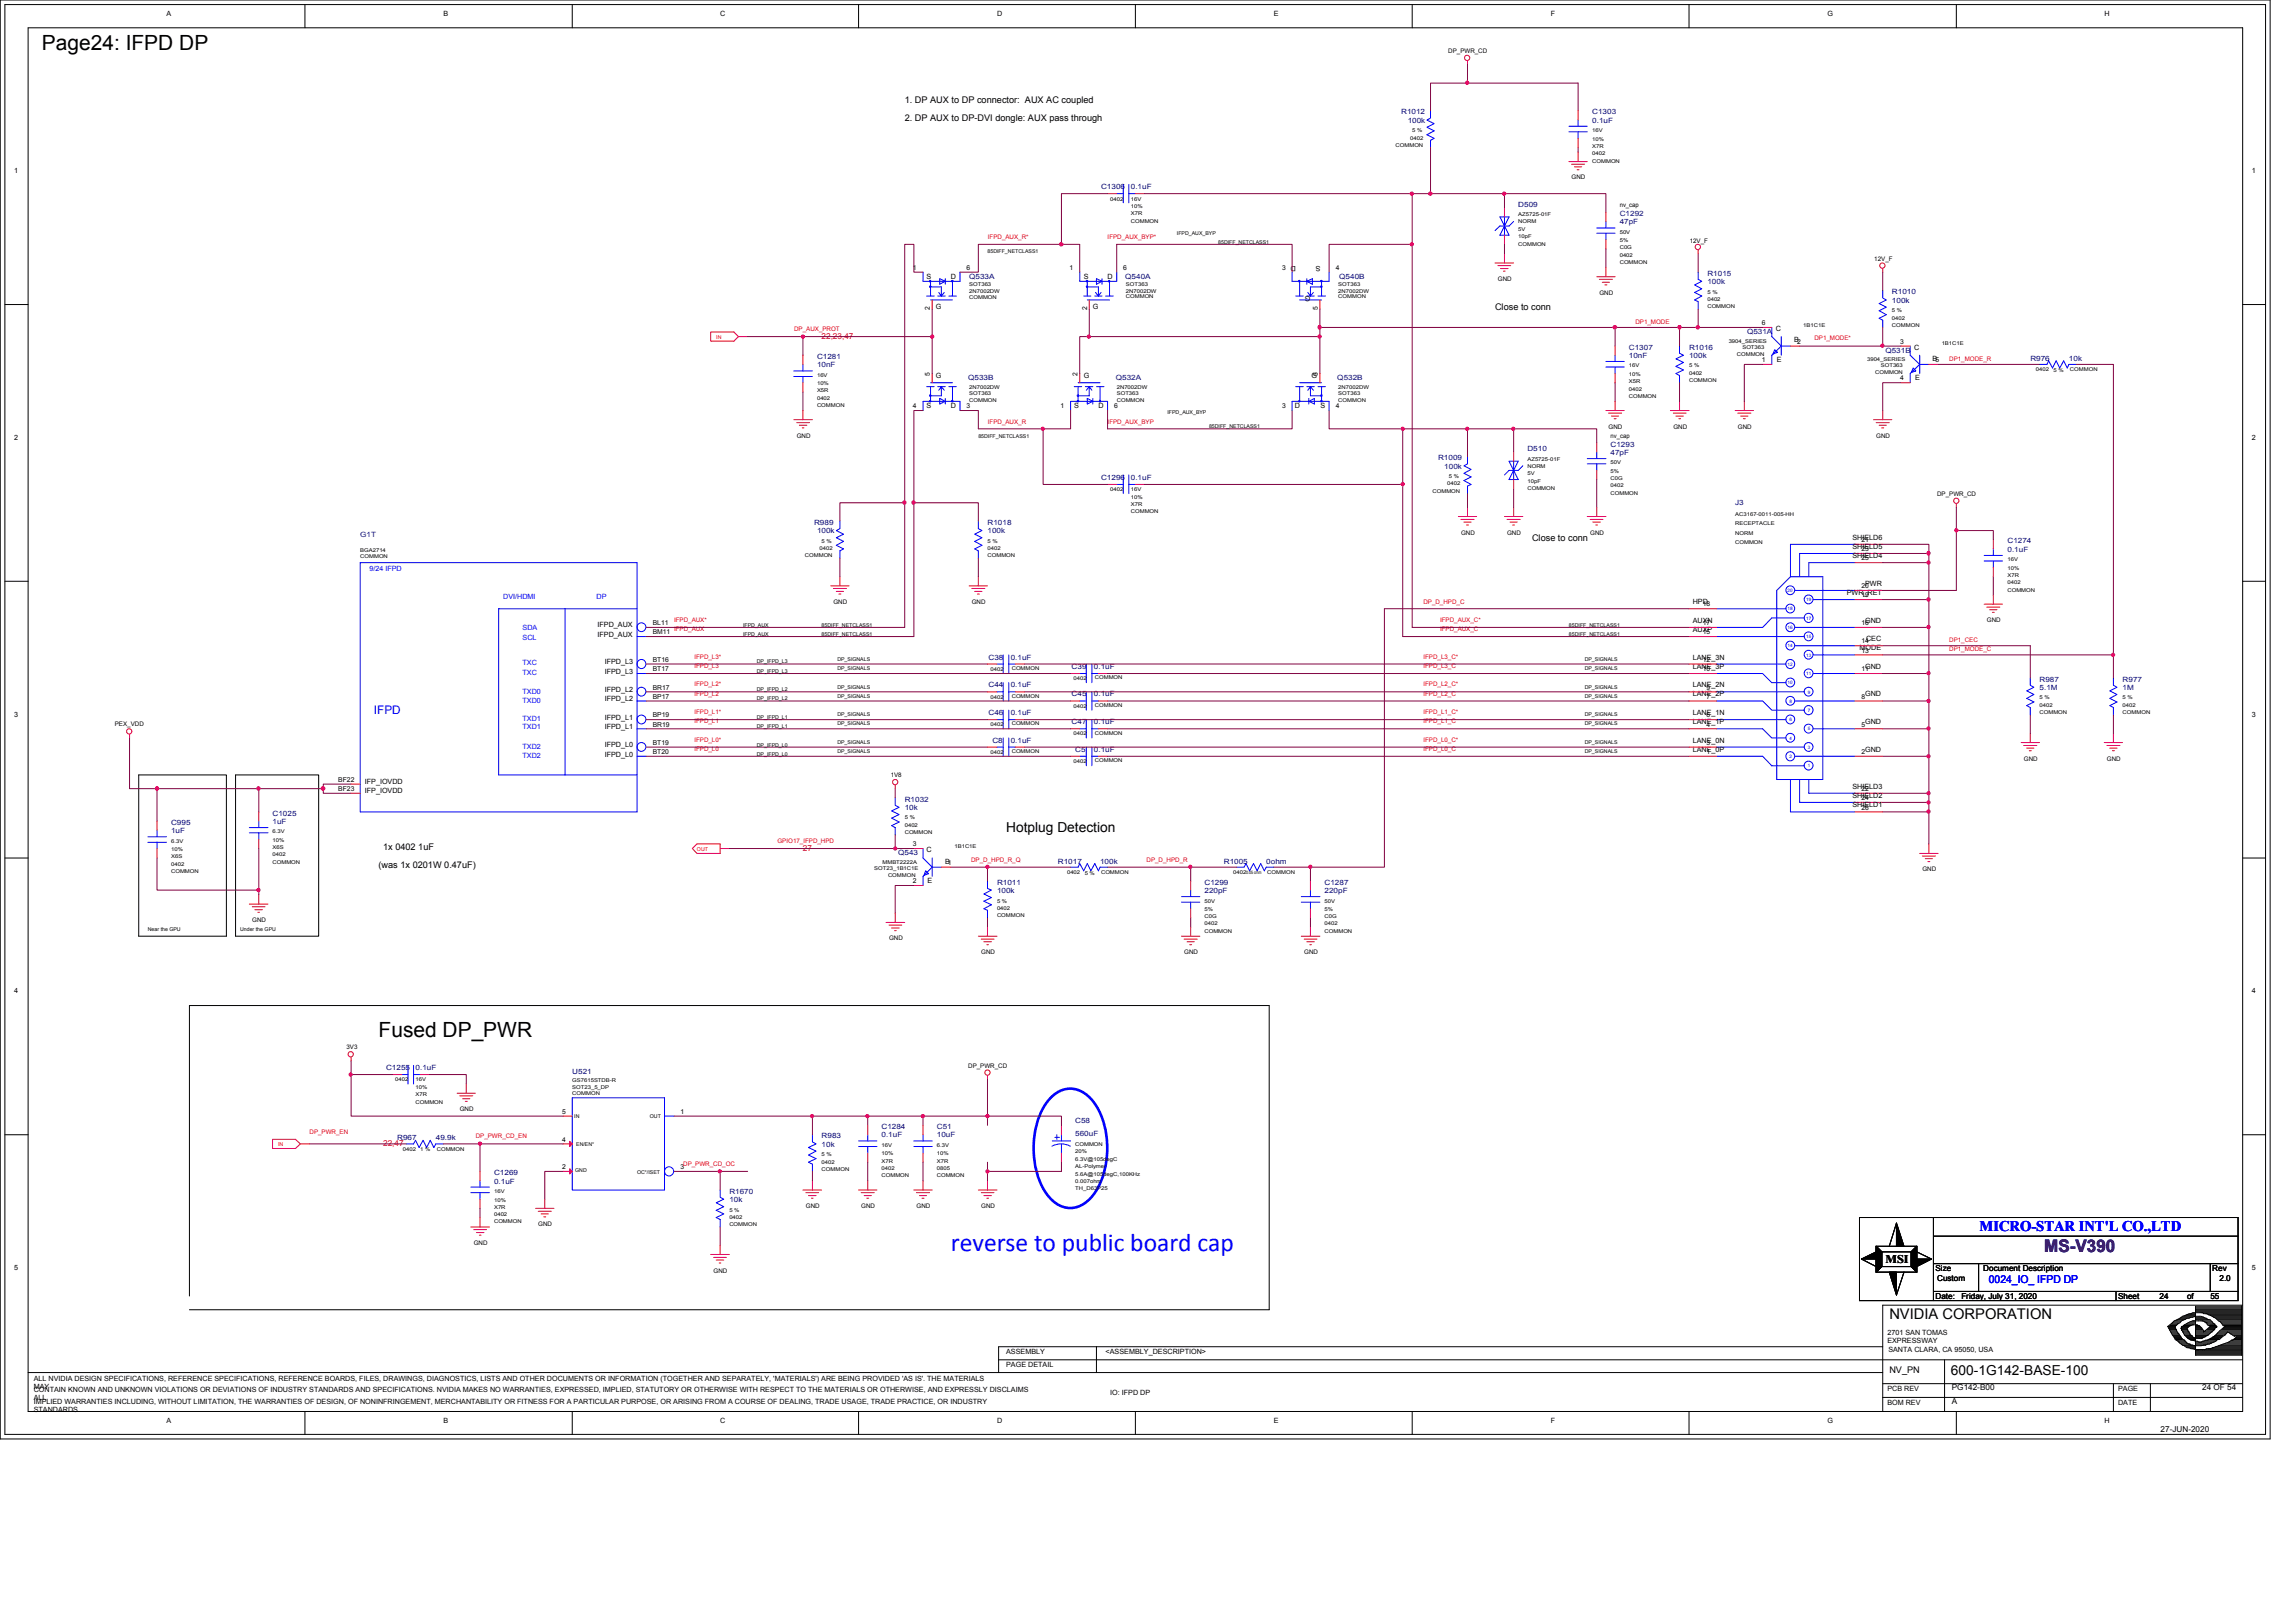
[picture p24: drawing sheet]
<svg xmlns="http://www.w3.org/2000/svg" width="297mm" height="210mm" viewBox="0 0 297 210" stroke-linecap="round" stroke-linejoin="round" font-family="sans-serif">
<defs><g id="words">
<text font-size="3.3" fill="#00f" x="123" y="161.9">reverse to public board cap</text>
<g font-size="2.7">
<text x="5.4" y="6.5">Page24: IFPD DP</text>
<text x="49" y="134.2">Fused DP_PWR</text>
</g>
<text font-size="2.2" fill="#400080" x="264.5" y="162.1">MS-V390</text>
<text font-size="1.9" fill="#00f" x="256.1" y="159.3">MICRO-STAR INT'L CO.,LTD</text>
<text font-size="1.9" x="244.4" y="170.7">NVIDIA CORPORATION</text>
<g font-size="1.8">
<text x="130.2" y="107.6">Hotplug Detection</text>
<text x="252.4" y="177.9">600-1G142-BASE-100</text>
</g>
<text font-size="1.5" fill="#00f" x="48.4" y="92.4">IFPD</text>
<text font-size="1.5" x="243.9" y="163.4">MSI</text>
<text font-size="1.4" fill="#00f" x="257.3" y="166.1">0024_IO_ IFPD DP</text>
<g font-size="1.2">
<text x="117" y="13.3">1. DP AUX to DP connector: AUX AC coupled</text>
<text x="117" y="15.7">2. DP AUX to DP-DVI dongle: AUX pass through</text>
<text x="193.4" y="40.1">Close to conn</text>
<text x="198.2" y="70">Close to conn</text>
<text x="49" y="112.4">(was 1x 0201W 0.47uF)</text>
<text x="49.6" y="110">1x 0402 1uF</text>
<text x="244.4" y="177.7">NV_PN</text>
</g>
<g font-size="1.1" fill="#f00">
<text x="106.3" y="43.8">22,23,47</text>
<text x="103.9" y="110.1">27</text>
<text x="49.6" y="148.3">22,47</text>
</g>
<g font-size="1.1">
<text x="250.4" y="164.5">Size</text>
<text x="250.6" y="165.7">Custom</text>
<text x="256.6" y="164.5">Document Description</text>
<text x="286.2" y="164.5">Rev</text>
<text x="287.1" y="165.7">2.0</text>
<text x="250.4" y="168.1">Date:</text>
<text x="253.7" y="168.1">Friday, July 31, 2020</text>
<text x="274" y="168.1">Sheet</text>
<text x="279.4" y="168.1">24</text>
<text x="283" y="168.1">of</text>
<text x="286" y="168.1">55</text>
<text x="252.5" y="179.9">PG142-B00</text>
<text x="284.9" y="179.9">24 OF 54</text>
<text x="252.5" y="181.7">A</text>
<text x="279.5" y="185.3">27-JUN-2020</text>
</g>
<g font-size=".9">
<text x="21.5" y="2">A</text>
<text x="57.4" y="2">B</text>
<text x="93.2" y="2">C</text>
<text x="129" y="2">D</text>
<text x="164.8" y="2">E</text>
<text x="200.6" y="2">F</text>
<text x="236.4" y="2">G</text>
<text x="272.2" y="2">H</text>
<text x="1.8" y="22.4">1</text>
<text x="291.3" y="22.4">1</text>
<text x="118.1" y="34.9">1</text>
<text x="125" y="34.9">6</text>
<text x="138.4" y="34.9">1</text>
<text x="145.3" y="34.9">6</text>
<text x="165.9" y="34.9">3</text>
<text x="167.6" y="34.4" transform="rotate(180 167.6 34.4)">D</text>
<text x="170.9" y="34.4" transform="rotate(180 170.9 34.4)">S</text>
<text x="172.8" y="34.9">4</text>
<text x="119.9" y="36.1">S</text>
<text x="120.3" y="40.1" transform="rotate(-90 120.3 40.1)">2</text>
<text x="121.1" y="40">G</text>
<text x="123" y="36.1">D</text>
<text x="140.2" y="36.1">S</text>
<text x="140.6" y="40.1" transform="rotate(-90 140.6 40.1)">2</text>
<text x="141.4" y="40">G</text>
<text x="143.3" y="36.1">D</text>
<text x="169.5" y="38.3" transform="rotate(180 169.5 38.3)">G</text>
<text x="170.5" y="40.1" transform="rotate(-90 170.5 40.1)">5</text>
<text x="227.9" y="46.9">1</text>
<text x="227.9" y="42.1">6</text>
<text x="229.7" y="42.9">C</text>
<text x="229.9" y="46.8">E</text>
<text x="232.1" y="44.3">B2</text>
<text x="245.8" y="44.5">3</text>
<text x="247.6" y="45.3">C</text>
<text x="250" y="46.7">B5</text>
<text x="118.1" y="52.8">4</text>
<text x="119.9" y="52.8">S</text>
<text x="120.3" y="48.7" transform="rotate(-90 120.3 48.7)">5</text>
<text x="121.1" y="48.9">G</text>
<text x="123" y="52.8">D</text>
<text x="125" y="52.8">3</text>
<text x="137.2" y="52.8">1</text>
<text x="139" y="52.8">S</text>
<text x="139.4" y="48.7" transform="rotate(-90 139.4 48.7)">2</text>
<text x="140.2" y="48.9">G</text>
<text x="142.1" y="52.8">D</text>
<text x="144.1" y="52.8">6</text>
<text x="165.9" y="52.8">3</text>
<text x="167.5" y="52.8">D</text>
<text x="169.7" y="48.9">G</text>
<text x="170.5" y="48.7" transform="rotate(-90 170.5 48.7)">5</text>
<text x="170.9" y="52.8">S</text>
<text x="172.8" y="52.8">4</text>
<text x="245.8" y="49.2">4</text>
<text x="247.8" y="49.2">E</text>
<text x="1.8" y="56.9">2</text>
<text x="291.3" y="56.9">2</text>
<text x="239.6" y="69.8">SHIELD6</text>
<text x="239.6" y="71">SHIELD5</text>
<text x="240.8" y="70.1">21</text>
<text x="240.8" y="71.3">23</text>
<text x="238.9" y="77">PWR_RET</text>
<text x="239.6" y="72.2">SHIELD4</text>
<text x="240.8" y="77.3">19</text>
<text x="240.8" y="76.1">20</text>
<text x="240.8" y="72.5">25</text>
<text x="241.3" y="75.8">PWR</text>
<text x="77.3" y="82.4">IFPD_AUX</text>
<text x="77.3" y="81.2">IFPD_AUX</text>
<text x="84.5" y="82.1">BM11</text>
<text x="84.5" y="80.9">BL11</text>
<text x="219" y="81.8">AUXP</text>
<text x="219" y="80.6">AUXN</text>
<text x="219" y="78.2">HPD</text>
<text x="220.3" y="82.1">15</text>
<text x="220.3" y="80.9">17</text>
<text x="220.3" y="78.5">18</text>
<text x="240.8" y="83.3">14</text>
<text x="240.8" y="80.9">16</text>
<text x="241.3" y="80.6">GND</text>
<text x="241.4" y="83">CEC</text>
<text x="78.2" y="89.5">IFPD_L2</text>
<text x="78.2" y="87.2">IFPD_L3</text>
<text x="78.2" y="86">IFPD_L3</text>
<text x="84.5" y="89.2">BR17</text>
<text x="84.5" y="86.9">BT17</text>
<text x="84.5" y="85.6">BT16</text>
<text x="219" y="88.9">LANE_2N</text>
<text x="219" y="86.6">LANE_3P</text>
<text x="219" y="85.4">LANE_3N</text>
<text x="220.3" y="86.9">10</text>
<text x="220.3" y="85.6">12</text>
<text x="220.8" y="89.2">9</text>
<text x="240.6" y="84.2">MODE</text>
<text x="240.8" y="86.9">11</text>
<text x="240.8" y="84.5">13</text>
<text x="241.3" y="86.6">GND</text>
<text x="1.8" y="92.8">3</text>
<text x="78.2" y="94.3">IFPD_L1</text>
<text x="78.2" y="93.1">IFPD_L1</text>
<text x="78.2" y="90.7">IFPD_L2</text>
<text x="84.5" y="94">BR19</text>
<text x="84.5" y="92.8">BP19</text>
<text x="84.5" y="90.4">BP17</text>
<text x="219" y="93.7">LANE_1P</text>
<text x="219" y="92.5">LANE_1N</text>
<text x="219" y="90.1">LANE_2P</text>
<text x="220.8" y="94">4</text>
<text x="220.8" y="92.8">6</text>
<text x="220.8" y="90.4">7</text>
<text x="240.8" y="94">5</text>
<text x="240.8" y="90.4">8</text>
<text x="241.3" y="93.7">GND</text>
<text x="241.3" y="90.1">GND</text>
<text x="291.3" y="92.8">3</text>
<text x="43.8" y="101.2">BF22</text>
<text x="47.2" y="101.5">IFP_IOVDD</text>
<text x="78.2" y="97.9">IFPD_L0</text>
<text x="78.2" y="96.7">IFPD_L0</text>
<text x="84.5" y="97.6">BT20</text>
<text x="84.5" y="96.4">BT19</text>
<text x="219" y="97.3">LANE_0P</text>
<text x="219" y="96.1">LANE_0N</text>
<text x="220.8" y="97.6">1</text>
<text x="220.8" y="96.4">3</text>
<text x="240.8" y="97.6">2</text>
<text x="241.3" y="97.3">GND</text>
<text x="43.8" y="102.4">BF23</text>
<text x="47.2" y="102.7">IFP_IOVDD</text>
<text x="239.6" y="102.1">SHIELD3</text>
<text x="239.6" y="103.3">SHIELD2</text>
<text x="239.6" y="104.5">SHIELD1</text>
<text x="240.8" y="102.4">22</text>
<text x="240.8" y="103.5">24</text>
<text x="240.8" y="104.8">26</text>
<text x="118.1" y="109.5">3</text>
<text x="119.9" y="110.3">C</text>
<text x="122.3" y="111.8">B1</text>
<text x="118.1" y="114.3">2</text>
<text x="120" y="114.3">E</text>
<text x="1.8" y="128.6">4</text>
<text x="291.3" y="128.6">4</text>
<text x="72.7" y="147.7">4</text>
<text x="72.7" y="144.1">5</text>
<text x="88.1" y="144.1">1</text>
<text x="72.7" y="151.3">2</text>
<text x="88.1" y="151.3">3</text>
<text x="1.8" y="164.4">5</text>
<text x="291.3" y="164.4">5</text>
<text x="244.2" y="172.8">2701 SAN TOMAS</text>
<text x="244.2" y="173.7">EXPRESSWAY</text>
<text x="4.4" y="178.7">ALL NVIDIA DESIGN SPECIFICATIONS, REFERENCE SPECIFICATIONS, REFERENCE BOARDS, FILES, DRAWINGS, DIAGNOSTICS, LISTS AND OTHER DOCUMENTS OR INFORMATION (TOGETHER AND SEPARATELY, 'MATERIALS') ARE BEING PROVIDED 'AS IS'. THE MATERIALS</text>
<text x="4.4" y="179.7">MAY</text>
<text x="130.2" y="177">PAGE DETAIL</text>
<text x="130.2" y="175.3">ASSEMBLY</text>
<text x="143" y="175.3">&lt;ASSEMBLY_DESCRIPTION&gt;</text>
<text x="244.3" y="174.9">SANTA CLARA, CA 95050, USA</text>
<text x="4.4" y="180.2">CONTAIN KNOWN AND UNKNOWN VIOLATIONS OR DEVIATIONS OF INDUSTRY STANDARDS AND SPECIFICATIONS. NVIDIA MAKES NO WARRANTIES, EXPRESSED, IMPLIED, STATUTORY OR OTHERWISE WITH RESPECT TO THE MATERIALS OR OTHERWISE, AND EXPRESSLY DISCLAIMS</text>
<text x="4.4" y="181.1">ALL</text>
<text x="4.4" y="181.7">IMPLIED WARRANTIES INCLUDING, WITHOUT LIMITATION, THE WARRANTIES OF DESIGN, OF NONINFRINGEMENT, MERCHANTABILITY OR FITNESS FOR A PARTICULAR PURPOSE, OR ARISING FROM A COURSE OF DEALING, TRADE USAGE, TRADE PRACTICE, OR INDUSTRY</text>
<text x="4.4" y="182.7">STANDARDS.</text>
<text x="21.5" y="184.1">A</text>
<text x="57.4" y="184.1">B</text>
<text x="93.2" y="184.1">C</text>
<text x="129" y="184.1">D</text>
<text x="143.6" y="180.5">IO: IFPD DP</text>
<text x="164.8" y="184.1">E</text>
<text x="200.6" y="184.1">F</text>
<text x="236.4" y="184.1">G</text>
<text x="244.2" y="181.8">BOM REV</text>
<text x="244.2" y="180">PCB REV</text>
<text x="272.2" y="184.1">H</text>
<text x="274" y="180">PAGE</text>
<text x="274" y="181.8">DATE</text>
</g>
<g font-size=".9" fill="#000080">
<text x="181.3" y="14.8">R1012</text>
<text x="182.1" y="15.9">100k</text>
<text x="206" y="15.9">0.1uF</text>
<text x="206" y="14.8">C1303</text>
<text x="142.4" y="24.5">C1306</text>
<text x="146.3" y="24.5">0.1uF</text>
<text x="196.4" y="26.8">D509</text>
<text x="209.5" y="27.9">C1292</text>
<text x="209.5" y="29">47pF</text>
<text x="220.9" y="35.7">R1015</text>
<text x="125.4" y="36.1">Q533A</text>
<text x="145.6" y="36.1">Q540A</text>
<text x="173.3" y="36.1">Q540B</text>
<text x="220.9" y="36.8">100k</text>
<text x="244.8" y="38.1">R1010</text>
<text x="244.8" y="39.2">100k</text>
<text x="105.7" y="47.5">10nF</text>
<text x="105.7" y="46.4">C1281</text>
<text x="210.7" y="45.3">C1307</text>
<text x="210.7" y="46.3">10nF</text>
<text x="218.5" y="45.3">R1016</text>
<text x="218.5" y="46.3">100k</text>
<text x="226" y="43.2">Q531A</text>
<text x="243.9" y="45.6">Q531B</text>
<text x="262.7" y="46.7">R976</text>
<text x="267.7" y="46.7">10k</text>
<text x="125.3" y="49.2">Q533B</text>
<text x="144.4" y="49.2">Q532A</text>
<text x="173" y="49.2">Q532B</text>
<text x="186.1" y="59.6">R1009</text>
<text x="197.6" y="58.4">D510</text>
<text x="208.4" y="58.9">47pF</text>
<text x="208.4" y="57.8">C1293</text>
<text x="142.4" y="62.1">C1296</text>
<text x="146.3" y="62.1">0.1uF</text>
<text x="186.9" y="60.7">100k</text>
<text x="224.5" y="65.3">J3</text>
<text x="46.6" y="69.5">G1T</text>
<text x="105.3" y="67.9">R989</text>
<text x="105.7" y="69">100k</text>
<text x="127.8" y="67.9">R1018</text>
<text x="127.8" y="69">100k</text>
<text x="259.7" y="70.3">C1274</text>
<text x="259.7" y="71.4">0.1uF</text>
<text x="127.9" y="85.4">C38</text>
<text x="127.9" y="88.9">C44</text>
<text x="130.8" y="85.4">0.1uF</text>
<text x="130.8" y="88.9">0.1uF</text>
<text x="138.6" y="86.6">C39</text>
<text x="141.5" y="86.6">0.1uF</text>
<text x="263.9" y="88.2">R987</text>
<text x="263.9" y="89.3">5.1M</text>
<text x="274.6" y="88.2">R977</text>
<text x="274.6" y="89.3">1M</text>
<text x="127.9" y="92.5">C46</text>
<text x="130.8" y="92.5">0.1uF</text>
<text x="138.6" y="90.1">C45</text>
<text x="138.6" y="93.7">C47</text>
<text x="141.5" y="90.1">0.1uF</text>
<text x="141.5" y="93.7">0.1uF</text>
<text x="128.4" y="96.1">C8</text>
<text x="130.8" y="96.1">0.1uF</text>
<text x="139.1" y="97.3">C5</text>
<text x="141.5" y="97.3">0.1uF</text>
<text x="22.1" y="107.8">1uF</text>
<text x="22.1" y="106.7">C995</text>
<text x="35.3" y="106.6">1uF</text>
<text x="35.3" y="105.5">C1025</text>
<text x="117" y="103.8">R1032</text>
<text x="117" y="104.8">10k</text>
<text x="116.2" y="110.7">Q543</text>
<text x="136.9" y="111.8">R1017</text>
<text x="142.3" y="111.8">100k</text>
<text x="158.3" y="111.8">R1005</text>
<text x="163.8" y="111.8">0ohm</text>
<text x="129" y="114.5">R1011</text>
<text x="129" y="115.6">100k</text>
<text x="155.8" y="114.5">C1299</text>
<text x="155.8" y="115.6">220pF</text>
<text x="171.4" y="114.5">C1287</text>
<text x="171.4" y="115.6">220pF</text>
<text x="50" y="138.5">C1255</text>
<text x="53.8" y="138.5">0.1uF</text>
<text x="74" y="139">U521</text>
<text x="51.4" y="147.6">R967</text>
<text x="56.4" y="147.6">49.9k</text>
<text x="106.3" y="147.3">R983</text>
<text x="106.3" y="148.4">10k</text>
<text x="114" y="146.1">C1284</text>
<text x="114" y="147.2">0.1uF</text>
<text x="121.2" y="146.1">C51</text>
<text x="121.2" y="147.2">10uF</text>
<text x="139.1" y="147">560uF</text>
<text x="139.1" y="145.3">C58</text>
<text x="63.9" y="152.1">C1269</text>
<text x="63.9" y="153.2">0.1uF</text>
<text x="94.4" y="154.5">R1670</text>
<text x="94.4" y="155.6">10k</text>
</g>
<g font-size=".9" fill="#00f">
<text x="47.8" y="73.9">9/24 IFPD</text>
<text x="65.1" y="77.5">DVI/HDMI</text>
<text x="77.2" y="77.5">DP</text>
<text x="67.6" y="82.8">SCL</text>
<text x="67.6" y="81.5">SDA</text>
<text x="67.6" y="87.3">TXC</text>
<text x="67.6" y="89.8">TXD0</text>
<text x="67.6" y="86.1">TXC</text>
<text x="67.6" y="91">TXD0</text>
<text x="67.6" y="94.3">TXD1</text>
<text x="67.6" y="93.3">TXD1</text>
<text x="67.6" y="98.1">TXD2</text>
<text x="67.6" y="96.9">TXD2</text>
</g>
<g font-size=".8">
<text x="187.4" y="6.9">DP_PWR_CD</text>
<text x="203.3" y="23.2">GND</text>
<text x="209.5" y="26.8">nv_cap</text>
<text x="218.6" y="31.5">12V_F</text>
<text x="242.5" y="33.8">12V_F</text>
<text x="193.8" y="36.3">GND</text>
<text x="206.9" y="38.1">GND</text>
<text x="103.1" y="56.6">GND</text>
<text x="208.1" y="55.5">GND</text>
<text x="208.4" y="56.6">nv_cap</text>
<text x="216.5" y="55.5">GND</text>
<text x="224.8" y="55.5">GND</text>
<text x="242.7" y="56.6">GND</text>
<text x="250.6" y="64.1">DP_PWR_CD</text>
<text x="189" y="69.2">GND</text>
<text x="195" y="69.2">GND</text>
<text x="205.7" y="69.2">GND</text>
<text x="107.8" y="78.1">GND</text>
<text x="125.7" y="78.1">GND</text>
<text x="257" y="80.5">GND</text>
<text x="14.9" y="94">PEX_VDD</text>
<text x="115.2" y="100.6">1V8</text>
<text x="261.8" y="98.4">GND</text>
<text x="272.6" y="98.4">GND</text>
<text x="248.7" y="112.7">GND</text>
<text x="32.6" y="119.3">GND</text>
<text x="115" y="121.7">GND</text>
<text x="127" y="123.5">GND</text>
<text x="153.2" y="123.5">GND</text>
<text x="168.7" y="123.5">GND</text>
<text x="44.8" y="135.8">3V3</text>
<text x="59.5" y="143.8">GND</text>
<text x="125.3" y="138.2">DP_PWR_CD</text>
<text x="61.3" y="161.1">GND</text>
<text x="69.6" y="158.7">GND</text>
<text x="104.3" y="156.3">GND</text>
<text x="111.4" y="156.3">GND</text>
<text x="118.6" y="156.3">GND</text>
<text x="127" y="156.3">GND</text>
<text x="92.3" y="164.7">GND</text>
</g>
<g font-size=".8" fill="#f00">
<text x="127.8" y="30.9">IFPD_AUX_R*</text>
<text x="143.3" y="30.9">IFPD_AUX_BYP*</text>
<text x="211.6" y="41.9">DP1_MODE</text>
<text x="102.7" y="42.9">DP_AUX_PROT</text>
<text x="234.7" y="43.9">DP1_MODE*</text>
<text x="252.2" y="46.7">DP1_MODE_R</text>
<text x="127.8" y="54.8">IFPD_AUX_R</text>
<text x="143.3" y="54.8">IFPD_AUX_BYP</text>
<text x="87.2" y="81.7">IFPD_AUX</text>
<text x="87.2" y="80.5">IFPD_AUX*</text>
<text x="184.1" y="78.1">DP_D_HPD_C</text>
<text x="186.3" y="81.7">IFPD_AUX_C</text>
<text x="186.3" y="80.5">IFPD_AUX_C*</text>
<text x="252.2" y="83.1">DP1_CEC</text>
<text x="89.8" y="88.8">IFPD_L2*</text>
<text x="89.8" y="86.4">IFPD_L3</text>
<text x="89.8" y="85.3">IFPD_L3*</text>
<text x="184.1" y="88.8">IFPD_L2_C*</text>
<text x="184.1" y="86.4">IFPD_L3_C</text>
<text x="184.1" y="85.3">IFPD_L3_C*</text>
<text x="252.2" y="84.3">DP1_MODE_C</text>
<text x="89.8" y="93.6">IFPD_L1</text>
<text x="89.8" y="92.4">IFPD_L1*</text>
<text x="89.8" y="90">IFPD_L2</text>
<text x="184.1" y="93.6">IFPD_L1_C</text>
<text x="184.1" y="92.4">IFPD_L1_C*</text>
<text x="184.1" y="90">IFPD_L2_C</text>
<text x="89.8" y="97.2">IFPD_L0</text>
<text x="89.8" y="96">IFPD_L0*</text>
<text x="184.1" y="97.2">IFPD_L0_C</text>
<text x="184.1" y="96">IFPD_L0_C*</text>
<text x="100.6" y="109.1">GPIO17_IFPD_HPD</text>
<text x="125.6" y="111.5">DP_D_HPD_R_Q</text>
<text x="148.3" y="111.5">DP_D_HPD_R</text>
<text x="40" y="146.7">DP_PWR_EN</text>
<text x="61.5" y="147.3">DP_PWR_CD_EN</text>
<text x="88.4" y="150.9">DP_PWR_CD_OC</text>
</g>
<g font-size=".7">
<text x="182.7" y="17.1">5 %</text>
<text x="206" y="17.1">16V</text>
<text x="180.5" y="19">COMMON</text>
<text x="182.5" y="18.1">0402</text>
<text x="206" y="21">COMMON</text>
<text x="206" y="20.1">0402</text>
<text x="206" y="19.1">X7R</text>
<text x="206" y="18.2">10%</text>
<text x="143.6" y="26">0402</text>
<text x="146.3" y="26">16V</text>
<text x="146.3" y="27.9">X7R</text>
<text x="146.3" y="26.9">10%</text>
<text x="146.3" y="28.8">COMMON</text>
<text x="196.4" y="28">AZ5725-01F</text>
<text x="196.4" y="28.9">NORM</text>
<text x="196.4" y="29.9">5V</text>
<text x="127.8" y="32.8">85DIFF_NETCLASS1</text>
<text x="152.3" y="30.4">IFPD_AUX_BYP</text>
<text x="157.6" y="31.5">85DIFF_NETCLASS1</text>
<text x="196.4" y="30.8">10pF</text>
<text x="196.4" y="31.8">COMMON</text>
<text x="209.5" y="31.3">5%</text>
<text x="209.5" y="32.3">C0G</text>
<text x="209.5" y="33.2">0402</text>
<text x="209.5" y="34.2">COMMON</text>
<text x="209.5" y="30.2">50V</text>
<text x="125.4" y="38.7">COMMON</text>
<text x="125.4" y="37.9">2N7002DW</text>
<text x="125.4" y="37">SOT363</text>
<text x="145.7" y="37">SOT363</text>
<text x="145.7" y="38.6">COMMON</text>
<text x="145.7" y="37.9">2N7002DW</text>
<text x="173.1" y="38.6">COMMON</text>
<text x="173.1" y="37">SOT363</text>
<text x="173.1" y="37.9">2N7002DW</text>
<text x="220.9" y="39.9">COMMON</text>
<text x="220.9" y="38.9">0402</text>
<text x="220.9" y="38">5 %</text>
<text x="244.8" y="40.4">5 %</text>
<text x="244.8" y="41.4">0402</text>
<text x="210.7" y="47.5">16V</text>
<text x="218.5" y="47.5">5 %</text>
<text x="223.6" y="44.3">3904_SERIES</text>
<text x="224.7" y="46">COMMON</text>
<text x="225.4" y="45.2">SOT363</text>
<text x="233.3" y="42.3">1B1C1E</text>
<text x="241.6" y="46.7">3904_SERIES</text>
<text x="243.3" y="47.5">SOT363</text>
<text x="244.8" y="42.3">COMMON</text>
<text x="251.2" y="44.7">1B1C1E</text>
<text x="105.7" y="52.7">COMMON</text>
<text x="105.7" y="51.7">0402</text>
<text x="105.7" y="50.8">X5R</text>
<text x="105.7" y="49.8">10%</text>
<text x="105.7" y="48.7">16V</text>
<text x="125.4" y="50.3">2N7002DW</text>
<text x="125.4" y="51.1">SOT363</text>
<text x="125.4" y="52">COMMON</text>
<text x="144.5" y="50.3">2N7002DW</text>
<text x="144.5" y="51.1">SOT363</text>
<text x="144.5" y="52">COMMON</text>
<text x="151" y="53.6">IFPD_AUX_BYP</text>
<text x="173.1" y="52">COMMON</text>
<text x="173.1" y="51.1">SOT363</text>
<text x="173.1" y="50.3">2N7002DW</text>
<text x="210.7" y="51.5">COMMON</text>
<text x="210.7" y="50.5">0402</text>
<text x="210.7" y="49.6">X5R</text>
<text x="210.7" y="48.6">10%</text>
<text x="218.5" y="49.4">COMMON</text>
<text x="218.5" y="48.5">0402</text>
<text x="242.6" y="48.4">COMMON</text>
<text x="263.4" y="48">0402</text>
<text x="265.7" y="48.1">5 %</text>
<text x="267.8" y="48">COMMON</text>
<text x="126.6" y="56.6">85DIFF_NETCLASS1</text>
<text x="156.4" y="55.4">85DIFF_NETCLASS1</text>
<text x="197.6" y="59.6">AZ5725-01F</text>
<text x="143.6" y="63.5">0402</text>
<text x="146.3" y="65.4">X7R</text>
<text x="146.3" y="64.5">10%</text>
<text x="146.3" y="63.5">16V</text>
<text x="185.3" y="63.8">COMMON</text>
<text x="187.2" y="62.8">0402</text>
<text x="187.4" y="61.9">5 %</text>
<text x="197.6" y="63.4">COMMON</text>
<text x="197.6" y="60.6">NORM</text>
<text x="197.6" y="61.5">5V</text>
<text x="197.6" y="62.5">10pF</text>
<text x="208.4" y="63.1">0402</text>
<text x="208.4" y="60.1">50V</text>
<text x="208.4" y="62.1">C0G</text>
<text x="208.4" y="61.2">5%</text>
<text x="208.4" y="64">COMMON</text>
<text x="46.6" y="71.4">BGA2714</text>
<text x="106" y="71.2">0402</text>
<text x="106.3" y="70.2">5 %</text>
<text x="127.8" y="71.2">0402</text>
<text x="127.8" y="70.2">5 %</text>
<text x="146.3" y="66.4">COMMON</text>
<text x="224.5" y="67.9">RECEPTACLE</text>
<text x="224.5" y="69.2">NORM</text>
<text x="224.5" y="70.4">COMMON</text>
<text x="224.5" y="66.8">AC3167-0011-005-HH</text>
<text x="46.6" y="72.3">COMMON</text>
<text x="104.1" y="72.1">COMMON</text>
<text x="127.8" y="72.1">COMMON</text>
<text x="259.7" y="75.6">0402</text>
<text x="259.7" y="74.6">X7R</text>
<text x="259.7" y="73.7">10%</text>
<text x="259.7" y="72.6">16V</text>
<text x="259.7" y="76.6">COMMON</text>
<text x="96.1" y="82.3">IFPD_AUX</text>
<text x="96.1" y="81.1">IFPD_AUX</text>
<text x="106.3" y="82.3">85DIFF_NETCLASS1</text>
<text x="106.3" y="81.1">85DIFF_NETCLASS1</text>
<text x="203" y="82.3">85DIFF_NETCLASS1</text>
<text x="203" y="81.1">85DIFF_NETCLASS1</text>
<text x="97.9" y="89.5">DP_IFPD_L2</text>
<text x="97.9" y="87.1">DP_IFPD_L3</text>
<text x="97.9" y="85.9">DP_IFPD_L3</text>
<text x="108.3" y="89.1">DP_SIGNALS</text>
<text x="108.3" y="86.7">DP_SIGNALS</text>
<text x="108.3" y="85.5">DP_SIGNALS</text>
<text x="128.1" y="86.8">0402</text>
<text x="130.9" y="86.7">COMMON</text>
<text x="138.9" y="88">0402</text>
<text x="141.6" y="87.9">COMMON</text>
<text x="205" y="89.1">DP_SIGNALS</text>
<text x="205" y="86.7">DP_SIGNALS</text>
<text x="205" y="85.5">DP_SIGNALS</text>
<text x="97.9" y="94.2">DP_IFPD_L1</text>
<text x="97.9" y="93">DP_IFPD_L1</text>
<text x="97.9" y="90.6">DP_IFPD_L2</text>
<text x="108.3" y="93.9">DP_SIGNALS</text>
<text x="108.3" y="92.7">DP_SIGNALS</text>
<text x="108.3" y="90.3">DP_SIGNALS</text>
<text x="128.1" y="94">0402</text>
<text x="128.1" y="90.4">0402</text>
<text x="130.9" y="93.9">COMMON</text>
<text x="130.9" y="90.3">COMMON</text>
<text x="138.9" y="91.6">0402</text>
<text x="138.9" y="95.2">0402</text>
<text x="141.6" y="91.5">COMMON</text>
<text x="141.6" y="95.1">COMMON</text>
<text x="205" y="93.9">DP_SIGNALS</text>
<text x="205" y="92.7">DP_SIGNALS</text>
<text x="205" y="90.3">DP_SIGNALS</text>
<text x="263.9" y="92.5">COMMON</text>
<text x="263.9" y="91.5">0402</text>
<text x="263.9" y="90.5">5 %</text>
<text x="274.6" y="92.5">COMMON</text>
<text x="274.6" y="90.5">5 %</text>
<text x="274.6" y="91.5">0402</text>
<text x="97.9" y="97.8">DP_IFPD_L0</text>
<text x="97.9" y="96.6">DP_IFPD_L0</text>
<text x="108.3" y="97.5">DP_SIGNALS</text>
<text x="108.3" y="96.3">DP_SIGNALS</text>
<text x="128.1" y="97.6">0402</text>
<text x="130.9" y="97.5">COMMON</text>
<text x="138.9" y="98.8">0402</text>
<text x="141.6" y="98.6">COMMON</text>
<text x="205" y="97.5">DP_SIGNALS</text>
<text x="205" y="96.3">DP_SIGNALS</text>
<text x="35.3" y="107.8">6.3V</text>
<text x="117" y="107.9">COMMON</text>
<text x="117" y="106">5 %</text>
<text x="117" y="107">0402</text>
<text x="22.1" y="109.1">6.3V</text>
<text x="22.1" y="110.1">10%</text>
<text x="22.1" y="113">COMMON</text>
<text x="22.1" y="112">0402</text>
<text x="22.1" y="111.1">X6S</text>
<text x="35.3" y="108.9">10%</text>
<text x="35.3" y="111.8">COMMON</text>
<text x="35.3" y="109.9">X6S</text>
<text x="35.3" y="110.8">0402</text>
<text x="113.1" y="112.6">SOT23_1B1C1E</text>
<text x="114.2" y="111.8">MMBT2222A</text>
<text x="114.9" y="113.5">COMMON</text>
<text x="123.5" y="109.7">1B1C1E</text>
<text x="138" y="113.1">0402</text>
<text x="140.3" y="113.2">5 %</text>
<text x="142.4" y="113.1">COMMON</text>
<text x="159.6" y="113.1">0402</text>
<text x="164" y="113.1">COMMON</text>
<text x="129" y="116.8">5 %</text>
<text x="129" y="117.7">0402</text>
<text x="129" y="118.7">COMMON</text>
<text x="155.8" y="116.8">50V</text>
<text x="155.8" y="117.9">5%</text>
<text x="155.8" y="118.8">C0G</text>
<text x="155.8" y="119.8">0402</text>
<text x="171.4" y="119.8">0402</text>
<text x="171.4" y="116.8">50V</text>
<text x="171.4" y="118.8">C0G</text>
<text x="171.4" y="117.9">5%</text>
<text x="19.1" y="120.5">Near the GPU</text>
<text x="31.1" y="120.5">Under the GPU</text>
<text x="155.8" y="120.7">COMMON</text>
<text x="171.4" y="120.7">COMMON</text>
<text x="51.1" y="140">0402</text>
<text x="53.8" y="140">16V</text>
<text x="53.8" y="140.9">10%</text>
<text x="53.8" y="141.9">X7R</text>
<text x="53.8" y="142.8">COMMON</text>
<text x="74" y="140.1">GS7615STDB-R</text>
<text x="74" y="140.9">SOT23_5_DP</text>
<text x="74" y="141.7">COMMON</text>
<text x="52.1" y="148.9">0402</text>
<text x="54.4" y="149">1 %</text>
<text x="56.5" y="148.9">COMMON</text>
<text x="74.3" y="144.7">IN</text>
<text x="74.5" y="148.3">EN/EN*</text>
<text x="84.1" y="144.7">OUT</text>
<text x="106.3" y="149.6">5 %</text>
<text x="114" y="149.5">10%</text>
<text x="114" y="148.4">16V</text>
<text x="121.2" y="148.4">6.3V</text>
<text x="121.2" y="149.5">10%</text>
<text x="139.1" y="149.3">20%</text>
<text x="139.1" y="148.3">COMMON</text>
<text x="63.9" y="155.5">10%</text>
<text x="63.9" y="154.4">16V</text>
<text x="74.4" y="151.6">GND</text>
<text x="82.4" y="151.9">OC*/ISET</text>
<text x="106.3" y="150.6">0402</text>
<text x="106.3" y="151.5">COMMON</text>
<text x="114" y="152.4">COMMON</text>
<text x="114" y="150.5">X7R</text>
<text x="114" y="151.4">0402</text>
<text x="121.2" y="151.4">0805</text>
<text x="121.2" y="150.5">X7R</text>
<text x="121.2" y="152.4">COMMON</text>
<text x="139.1" y="154.1">TH_D63P25</text>
<text x="139.1" y="151.2">AL-Polymer</text>
<text x="139.1" y="150.2">6.3V@105degC</text>
<text x="139.1" y="152.1">5.6A@105degC,100KHz</text>
<text x="139.1" y="153.1">0.007ohm</text>
<text x="63.9" y="158.3">COMMON</text>
<text x="63.9" y="156.4">X7R</text>
<text x="63.9" y="157.4">0402</text>
<text x="94.4" y="157.7">0402</text>
<text x="94.4" y="158.7">COMMON</text>
<text x="94.4" y="156.8">5 %</text>
</g>
<g font-size=".7" fill="#f00">
<text x="92.7" y="43.9">IN</text>
<text x="90.2" y="110.1">OUT</text>
<text x="36" y="148.3">IN</text>
</g>
<g font-size=".6" fill="#00f">
<text x="231.3" y="76.6">20</text>
<text x="233.7" y="77.8">19</text>
<text x="231.3" y="81.4">16</text>
<text x="231.3" y="83.8">14</text>
<text x="231.3" y="79">18</text>
<text x="233.7" y="82.5">15</text>
<text x="233.7" y="80.2">17</text>
<text x="231.3" y="86.1">12</text>
<text x="231.3" y="88.5">10</text>
<text x="233.7" y="85">13</text>
<text x="233.7" y="87.3">11</text>
<text x="233.9" y="89.7">9</text>
<text x="231.5" y="90.9">8</text>
<text x="231.5" y="95.7">4</text>
<text x="231.5" y="93.3">6</text>
<text x="233.9" y="94.5">5</text>
<text x="233.9" y="92.1">7</text>
<text x="231.5" y="98.1">2</text>
<text x="233.9" y="96.9">3</text>
<text x="233.9" y="99.3">1</text>
</g>
<text font-size=".6" x="161.2" y="113.1">0.05 ohm</text>
</g></defs>
<g fill="none" stroke="#000" stroke-width=".13">
<path d="M0 0h293.7v186.2h-293.7zM.6 .6h292.5v185h-292.5zM3.6 3.6h286.5v179.1h-286.5zM39.4 .6v3M74 .6v3M111.1 .6v3M146.9 .6v3M182.7 .6v3M218.5 .6v3M253.1 .6v3M.6 39.4h3M290.1 39.4h3"/>
<path d="M.6 75.2h3M290.1 75.2h3M.6 111h3M17.9 100.3h11.4v20.9h-11.4zM30.5 100.3h10.7v20.9h-10.7zM290.1 111h3M.6 146.8h3M240.6 157.6h48.9v10.7h-48.9zM245.4 158.3l.9 3h-.9zM245.4 158.3l-1 3M250.1 160h39.4M250.1 157.6v10.7"/>
<path d="M290.1 146.8h3M3.6 177.6h240M24.5 167.7v-37.6h139.7v39.4h-139.7M129.2 176h160.9M141.8 174.3v3.3M240.8 162.9l1.9-.9v.9zM240.8 162.9l1.9 1M242.7 161.3h5.3v3.3h-5.3zM242.7 161.3l.7 .7v1.9l-.7 .7zM242.7 161.3l.7 .7M243.4 162h3.9v1.9h-3.9zM243.4 163.9l-.7 .7"/>
<path d="M243.6 174.3h-114.4v3.3M243.6 179.1h46.5M244.4 164.6h1v3zM246.3 164.6l-.9 3M247.3 163.9l.7 .7M248 161.3v3.3l-.7-.7v-1.9zM248 161.3l-.7 .7M248 162.9h1.9l-1.9 1zM248 162l1.9 .9M250.1 167.1h39.4M250.1 163.5h39.4M251.6 176v6.7"/>
<path d="M256 163.5v3.6M273.4 179.1v3.6M273.8 167.1v1.2M278.2 179.1v3.6M280.4 171.7h1M280.4 171.7l.3 .4M280.6 171.8h.8M280.6 171.9h.8M280.7 171.5h.8M280.7 172h.8M280.7 172.1h.8M280.7 172.1l.2 .4"/>
<path d="M280.8 171.4h.8M280.8 172.4h.8M280.8 172.2h.8M280.9 171.3h.9M280.9 172.5l.4 .6M280.9 172.5h.9M281 171.2h.9M281 171.2l-.6 .5M281 172.6h.9M281 172.8h.9M281.2 171.1h.9M281.2 172.8h.8"/>
<path d="M281.3 173.1l.1 .2 .9 .8 .3 .1M281.3 173h.8M281.3 173.1h.9M281.4 171.7v.1M281.4 171.8v.1M281.4 171.9l.1 .1M281.4 173.2h.9M281.5 171.5l-.1 .2M281.5 170.8h1M281.5 172v.1M281.5 172.1l.3 .4M281.5 173.3h.8"/>
<path d="M281.6 173.4h1M281.8 171.3l-.3 .2M281.8 170.7h.9M281.8 172.5l.1 .1M281.8 173.6h.9M281.9 172.6l.3 .6 .4 .2M281.9 173.7h1M282 170.6h.9M282.1 170.5h1.3M282.1 173.8h.8M282.2 170.9l-.4 .4M282.2 173.9h1.1"/>
<path d="M282.2 172.1h.9M282.2 172h.7M282.2 172.1l.1 .1M282.2 172v.1M282.2 171.9v.1M282.2 171.8l-.1 .1h.1M282.2 171.8h.9M282.2 171.9h.7M282.3 171.7h-.1v.1M282.3 174.1h1.3M282.3 172.4h.9M282.3 171.7h.9"/>
<path d="M282.5 170.3h1.5M282.5 172.5h.7M282.5 171.5h.9M282.6 174.2h1.4M282.6 172.8h.8M282.6 172.6h.7M282.6 172.8l.3 .3h1M282.6 174.2l.3 .2 1.1 .3M282.6 173.4l.3 .4M282.7 170.7l-.5 .2h-.8M282.7 170.2h1.3M282.7 172.8h.9"/>
<path d="M282.7 171.4h1.1M282.9 174.3h1.1M282.9 173h.8M282.9 170.6l-.2 .1M282.9 170.1h1.1M282.9 173.1l.2 .1h.9M282.9 170.1l-.6 .2-1 .6-.3 .3M282.9 173.8l.4 .1M282.9 171.3h1.1M283.1 174.4h.9M283.1 172.2h-.8l.3 .6M283.1 173.2l.3 .2 1.1 .3 .6-.1"/>
<path d="M283.1 172.2l.1 .2M283.2 171.7l-.3 .2 .2 .3M283.2 172.4l.1 .2M283.2 171.2h.8M283.3 172.6v.2h.3M283.3 173.9l.1 .2h.3a3 3 0 0 0 1.7 0M283.3 173.3h.7M283.4 170.5l-.5 .1M283.4 170h.6M283.4 170l-.5 .1M283.4 171.1h.6M283.6 174.5h.4"/>
<path d="M283.6 173.4h.4M283.6 172.8l.1 .2M283.7 173l.3 .2M284 171.7h.6M284 171.9h.9M284 172.2h1.1M284 172.4h2.2M284 174.7h6M284 170.3l-.6 .2M284 169.6h6M284 169.2h6M284 169.7h6"/>
<path d="M284 169.4h6M284 169.3h6M284 169.5h6M284 175.3h6M284 175.1h6M284 175h6M284 174.9h6M284 173.1h1.1M284 173h1.4M284 173.7h2.3M284 172.8h1.6M284 172.8h1.7"/>
<path d="M284 173.8h2.1M284 173.9h1.7M284 172.6h1.8M284 172.5h1.9M284 174.1h1.4M284 172.1h1M284 172h.9M284 171.8h.8M284 170.5h1.1M284 170.6h1.4M284 170.7h1.6M284 170.8h1.8"/>
<path d="M284 169h6v6.4h-6zM284 171.5h.4M284 174.7h1M284 170.3h.8l.3 .2M284.4 171.5l-.1-.1h-.6l-.5 .3M284.4 171.5h.1l.3 .3M284.8 169.9h5.2M284.8 171.8l.1 .2M284.9 170.9h1M284.9 172l.2 .2M285 169.9h-.4a1.7 1.7 0 0 0-1.2 .1M285 170.9h-.2a2.62 2.62 0 0 0-2.5 .8"/>
<path d="M285 170.9h.1M285 169.9l.1 .1h.4l.2 .1M285 169.9h.1M285 174.7h.1M285 170.9l.2 .2M285.1 173.1h-.1l-.1 .1h-.9M285.1 173.6h1.4M285.1 170.5l.4 .1 .1 .1M285.2 171.1h1M285.2 171.1l.3 .1 .1 .2 .3 .3M285.2 172.2h1.1M285.4 171.2h.9"/>
<path d="M285.4 170h4.6M285.4 173l-.3 .1M285.4 173h.1M285.5 173.4h1.3M285.5 172.1h.9M285.6 172.8l-.2 .2M285.6 171.3h.8M285.6 172h.9M285.6 170.7a1.19 1.19 0 0 1 .8 .6h.1v.1M285.7 172.8h-.1M285.7 171.9h.8M285.7 171.4h.8"/>
<path d="M285.7 173.3h1.3M285.7 170.1h4.3M285.7 174.5h4.3M285.7 173.3l-.6 .3M285.7 170.1l.2 .1M285.8 171.5h.9M285.8 171.8h.9M285.9 171.7h.9M285.9 173.2h1.2M285.9 170.2h4.1M285.9 171.7l-.8 .7v-.2M285.9 173.2l-.2 .1"/>
<path d="M285.9 171.7h.1M285.9 172.5l-.2 .3M285.9 163.5v3.6M285.9 170.2l.5 .3M286.1 173.8l-.7 .3M286.2 173.1h1.2M286.2 174.4h3.8M286.2 170.3h3.8M286.3 173h1.2M286.4 170.5h3.6M286.4 170.5l.9 .6M286.4 172.1l-.5 .4"/>
<path d="M286.5 171.9l-.1 .2M286.5 172.8h1.1M286.5 171.4l.2 .1M286.7 171.8l-.2 .1M286.7 172.8h1.2M286.7 174.3h3.3M286.7 170.6h3.3M286.7 174.3l-.8 .2-.9 .2M286.7 171.5l.1 .2M286.8 171.7v.1h-.1M286.8 172.6h1.2M286.8 170.7h3.2"/>
<path d="M286.8 172.6l-.9 .6M286.9 172.5h1.2M287 170.8h3M287 174.2h3M287.1 170.9h2.9M287.1 172.4h2.9M287.3 171.1h2.7M287.3 171.1l.3 .4 .3 .2M287.3 172.2h2.7M287.4 173.1l-.3 .2h-.2l-.2 .3-.6 .2M287.4 174.1h2.6M287.4 171.2h2.6"/>
<path d="M287.4 172.1h2.6M287.5 171.3h2.5M287.5 172h2.5M287.6 171.4h2.4M287.6 171.9h2.4M287.7 171.5h2.3M287.7 171.8h2.3M287.7 173.9h2.3M287.9 172.8l-.5 .3M287.9 171.7l-1.1 .9M287.9 171.7h2.1M288.1 173.8h1.9"/>
<path d="M288.2 172.4l-.3 .4M288.2 172.4l.2 .1M288.2 172.4h.1M288.3 173.7h1.7M288.4 172.5h1.6M288.4 172.5l.9 .6M288.6 172.6h1.4M288.6 173.6h1.4M288.7 173.4h1.3M288.7 173.4l-.4 .3-1.6 .6M288.8 172.8h1.2M288.9 173.3h1.1"/>
<path d="M289 173.2h1M289 172.8h1M289.3 173.1l-.6 .3M289.3 173h.7M289.3 173.1h.7M290.1 168.9h-46.5v13.8M39.4 182.7v2.9M74 182.7v2.9M111.1 182.7v2.9M146.9 182.7v2.9M182.7 182.7v2.9M218.5 182.7v2.9"/>
<path d="M243.6 180.8h46.5M253.1 182.7v2.9"/>
</g>
<path d="M136.3 141.7a3.3 3.3 0 0 1 5 .7 10.8 10.8 0 0 1 1.4 9.7 5.8 5.8 0 0 1-3.5 4.1 3.4 3.4 0 0 1-3.5-1.4 11 11 0 0 1-1.4-9.8 7.1 7.1 0 0 1 2-3.3z" fill="none" stroke="#00f" stroke-width=".34"/>
<g fill="none" stroke="#f00" stroke-width=".13">
<path d="M189.9 7.9v.4M204.2 19.7v1.2M204.2 14.3v1.2M204.2 17.9v1.2M119.4 35.2h.1M120.6 38.8v1.2M124.2 35.2h.1M139.7 35.2h.1M140.9 38.8v1.2M143.3 25.1h1.2M144.5 35.2h.1M146.9 25.1h1.2"/>
<path d="M193.4 34h2.4M193.8 34.4h1.6M194.1 34.8h1M194.5 35.1h.2M194.6 32.8v1.2M194.6 26.9v1.2M194.6 30.4v1.2M203 20.9h2.3M203.3 21.3h1.7M203.7 21.6h.9M204 22h.3M206.6 35.8h2.3"/>
<path d="M206.9 36.2h1.7M207.3 36.5h.9M207.6 36.9h.3M207.8 34.6v1.2M219.7 32.3v.5M243.6 34.8v.4M243.6 37.6h.1M95.5 43.6l-.6-.6h-3v1.2h3l.6-.6h1.2M102.7 54.3h2.4M103.1 54.7h1.6M103.4 55h1M103.8 55.4h.2"/>
<path d="M103.9 53.1v1.2M103.9 46v1.2M103.9 49.5v1.3M119.4 53.1h.1M120.6 48.3v1.2M124.2 53.1h.1M167.2 53.1h.1M170.8 48.3v1.2M171.9 53.1h.1M189.9 59.1h.1M206.6 57.3v1.2M207.8 53.1h2.3"/>
<path d="M208.1 53.5h1.7M208.5 53.8h.9M208.8 54.2h.3M208.9 51.9v1.2M216.1 53.1h2.4M216.5 53.5h1.6M216.8 53.8h1M217.2 54.2h.2M217.3 51.9v1.2M217.3 44.8h.1M217.3 49.5h.1M224.5 53.1h2.4"/>
<path d="M224.8 53.5h1.7M225.2 53.8h.9M225.5 54.2h.3M225.7 51.9v1.2M242.4 54.3h2.4M242.7 54.7h1.7M243.1 55h.9M243.4 55.4h.3M243.6 53.1v1.2M243.6 42.4h.1M245.9 49.5h1.2M245.9 44.8h1.2"/>
<path d="M249.5 47.2h1.2M263.8 47.2h.1M268.6 47.2h.1M107.5 75.8h2.3M107.8 76.2h1.7M108.2 76.5h.9M108.5 76.9h.3M108.7 74.6v1.2M125.4 75.8h2.4M125.7 76.2h1.7M126.1 76.5h.9M126.4 76.9h.3"/>
<path d="M126.6 74.6v1.2M143.3 62.7h1.2M146.9 62.7h1.2M188.7 66.8h2.3M189 67.2h1.7M189.4 67.6h.9M189.7 67.9h.3M189.9 65.7v1.1M189.9 63.9h.1M194.6 66.8h2.4M195 67.2h1.7M195.4 67.6h.9"/>
<path d="M195.7 67.9h.2M195.8 65.7v1.1M205.3 66.8h2.5M205.7 67.2h1.7M206.1 67.6h.9M206.4 67.9h.3M206.6 65.7v1.1M206.6 60.9v1.2M253.1 65.2v.5M256.7 78.2h2.4M257 78.6h1.7M257.4 78.9h.9"/>
<path d="M257.8 79.2h.2M257.9 77v1.2M257.9 69.8v1.2M257.9 73.4v1.2M16.8 95v.5M83.6 97.9h.1M83.6 96.7h.1M83.6 94.3h.1M83.6 93.1h.1M83.6 90.7h.1M83.6 89.5h.1M83.6 87.2h.1"/>
<path d="M83.6 85.9h.1M83.6 82.4h.1M83.6 81.2h.1M127.8 93.1h1.2M127.8 85.9h1.2M131.4 93.1h1.1M131.4 85.9h1.1M138.5 90.7h1.2M138.5 97.9h1.2M138.5 87.2h1.2M142.1 90.7h1.2M142.1 97.9h1.2"/>
<path d="M142.1 87.2h1.2M261.5 96.1h2.3M261.8 96.5h1.7M262.2 96.8h.9M262.5 97.2h.3M262.7 94.9v1.2M262.7 87.8h.1M262.7 92.5h.1M272.2 96.1h2.4M272.6 96.5h1.7M273 96.8h.9M273.3 97.2h.2"/>
<path d="M273.4 94.9v1.2M273.4 87.8h.1M273.4 92.5h.1M32.3 117h2.4M32.6 117.3h1.7M33 117.7h.9M33.4 118.1h.2M33.5 115.8v1.2M45.4 102.7h1.2M45.4 101.5h1.2M89.6 109.8l.6-.6h3v1.2h-3zM93.2 109.8h1.2"/>
<path d="M114.6 119.4h2.4M115 119.7h1.7M115.8 118.2v1.2M115.8 101.6v.5M115.8 103.2h.1M115.8 108h.1M118.2 114.6h1.2M118.2 109.8h1.2M121.8 112.2h1.2M127.8 120v1.2M127.8 114h.1M127.8 118.8h.1"/>
<path d="M154 120v1.2M169.5 120v1.2M248.4 110.4h2.3M248.7 110.8h1.7M249.1 111.1h.9M249.4 111.5h.3M249.5 109.2v1.2M45.4 136.8v.5M50.8 139.1h1.2M54.4 139.1h1.1M115.4 120.1h.9M115.7 120.4h.2"/>
<path d="M126.6 121.2h2.4M126.9 121.5h1.7M127.3 121.9h1M127.7 122.3h.2M127.8 139.2v.5M152.9 121.2h2.3M153.2 121.5h1.7M153.6 121.9h.9M153.9 122.3h.3M168.3 121.2h2.5M168.7 121.5h1.7M169.1 121.9h.9"/>
<path d="M169.5 122.3h.2M38.9 148l-.7-.6h-2.9v1.2h2.9l.7-.6h1.1M59.1 141.5h2.4M59.5 141.8h1.7M59.9 142.2h.9M60.2 142.5h.2M60.3 140.3v1.2M60.9 158.8h2.4M61.3 159.1h1.6M61.6 159.5h1M62 159.8h.2M62.1 157.6v1.2"/>
<path d="M62.1 151.6v1.2M62.1 155.2v1.2M69.3 156.4h2.4M69.6 156.8h1.7M70 157.1h.9M70.4 157.5h.2M70.5 155.2v1.2M87.2 144.4h.1M103.9 154h2.4M104.3 154.3h1.6M104.6 154.7h1M105 155.1h.2"/>
<path d="M105.1 152.8v1.2M111.1 154h2.3M111.4 154.3h1.7M111.8 154.7h.9M112.1 155.1h.3M112.3 152.8v1.2M112.3 145.6v1.2M112.3 149.2v1.2M118.2 154h2.4M118.6 154.3h1.7M118.9 154.7h1M119.3 155.1h.2"/>
<path d="M119.4 152.8v1.2M119.4 145.6v1.2M119.4 149.2v1.2M126.6 154h2.4M126.9 154.3h1.7M127.3 154.7h1M127.7 155.1h.2M127.8 152.8v1.2M91.9 162.3h2.5M92.3 162.7h1.7M92.7 163.1h.9M93 163.4h.3"/>
<path d="M93.2 161.2v1.1"/>
<circle cx="189.8" cy="7.5" r=".34"/>
<circle cx="219.7" cy="32" r=".34"/>
<circle cx="243.5" cy="34.4" r=".34"/>
<circle cx="253.1" cy="64.8" r=".34"/>
<circle cx="16.7" cy="94.6" r=".34"/>
<circle cx="115.8" cy="101.2" r=".34"/>
<circle cx="45.4" cy="136.4" r=".34"/>
<circle cx="127.7" cy="138.8" r=".34"/>
</g>
<g fill="#000">
<path d="M245.4 158.3l.9 3h-.9zM240.8 162.9l1.9-.9v.9zM244.4 164.6h1v3zM248 162.9h1.9l-1.9 1z"/>
<path d="M242.7 161.3l.7 .7v1.9l-.7 .7z" fill-rule="evenodd"/>
<path d="M242.7 161.3l.7 .7v1.9l-.7 .7z" fill-rule="evenodd"/>
<path d="M242.7 161.3l.7 .7v1.9l-.7 .7z" fill-rule="evenodd"/>
<path d="M248 161.3v3.3l-.7-.7v-1.9z" fill-rule="evenodd"/>
<path d="M248 161.3v3.3l-.7-.7v-1.9z" fill-rule="evenodd"/>
<path d="M248 161.3v3.3l-.7-.7v-1.9z" fill-rule="evenodd"/>
</g>
<g fill="none" stroke="#00f" stroke-width=".13">
<path d="M203 16.3h2.3M203 17.1h2.3M204.2 17.1v.8M204.2 15.5v.8M119.4 35.2v1.2h4.8v-1.2M119.9 38.3h1M120.3 36.3l.1 .1-.1 .1zM120.3 37l.1 .1-.1 .1zM120.4 37.1h1.4v1.2l-.4-.5M120.4 36.4v1.9M120.4 38.8h2.8M120.6 38.8h.1"/>
<path d="M121.3 38.3h1M121.6 36.1l.7 .3-.7 .4zM122.2 37.8l-.4 .5M122.3 36.1v.7M122.8 38.3h.9M123.1 36.3h.2v.1h-.2zM123.2 36.4v1.9M139.7 35.2v1.2h4.8v-1.2M140.2 38.3h.9M140.6 36.3h.1v.1h-.1zM140.6 37h.1v.2h-.1zM140.7 37.1h1.4v1.2l-.4-.5"/>
<path d="M140.7 36.4v1.9M140.7 38.8h2.8M140.9 38.8h.1M141.6 38.3h1M141.8 36.1l.8 .3-.8 .4zM142.4 37.8l-.3 .5M142.6 36.1v.7M143 38.3h1M143.4 36.3l.2 .1-.1 .1zM143.5 36.4v1.9M144.5 25.1h.8M145.3 23.9v2.3"/>
<path d="M146 25.1h.9M146 23.9v2.3M194 28.1l1.2 2.3h-1.2l1.2-2.3zM194.6 28.1v2.3M195.8 28.7l-.6 .6h-1.2l-.6 .5M243.6 37.6v1l.4 .2-.9 .5 .9 .4-.9 .5 .9 .5-.9 .5 .5 .2v1M102.7 48h2.4M102.7 48.7h2.4M103.9 48.7v.8M103.9 47.2v.8M119.9 50h1M120.3 51.8l.1 .1-.1 .1z"/>
<path d="M120.3 51.1l.1 .1-.1 .1zM120.4 50v1.9M120.4 49.5h2.8M120.6 49.5h.1M121.3 50h1M121.4 50.5l.4-.5v1.2h-1.4M121.6 51.6l.7 .3-.7 .4zM121.8 50l.4 .5M122.3 51.6v.7M122.8 50h.9M123.1 51.8h.2v.2h-.2zM123.2 50v1.9"/>
<path d="M124.2 53.1v-1.2h-4.8v1.2M167.2 53.1v-1.2h4.7v1.2M167.6 50h1M168 51.8l.2 .1-.1 .1zM168.1 50v1.9M168.1 49.5h2.9M169.1 50h.9M169.2 50.5l.3-.5v1.2h1.5M169.3 51.6v.7M169.3 51.9l.7-.3v.7zM169.5 50l.4 .5M170.5 50h1"/>
<path d="M170.8 49.5h.1M170.9 51.1h.1v.2h-.1zM170.9 51.8h.1v.2h-.1zM171 50v1.9M189.9 59.1v.9l-.5 .3 .9 .4-.9 .6 .9 .4-.9 .5 .9 .5-.4 .2v1M205.3 59.3h2.5M206.6 58.5v.8M217.3 44.8v.9l.5 .3-1 .4 1 .5-1 .5 1 .5-1 .4 .5 .3v.9M247.1 49.5h.1M247.1 44.8v1.2l1.3 1.2h1.1M247.5 47.6l.3 .4-.5 .2zM248.4 47.2l-1.3 1.1v1.2"/>
<path d="M248.4 46v2.3M263.8 47.2h1l.2-.5 .5 .9 .5-.9 .5 .9 .5-.9 .4 .9 .3-.4h.9M46.6 72.8h35.8v32.3h-35.8zM73.1 78.8v21.5M82.4 78.8h-17.9v21.5h17.9M144.5 62.7h.8M145.3 61.5v2.4M146 62.7h.9M146 61.5v2.4M205.3 60h2.5M206.6 60v.9M256.7 71.9h2.4"/>
<path d="M256.7 72.6h2.4M257.9 72.6v.8M257.9 71v.9M82.4 87.2h1.2M82.4 90.7h1.2M82.4 94.3h1.2M82.4 97.9h1.2M82.4 82.4h1.2M129 93.1h.8M129 85.9h.8M129.8 91.9v2.4M129.8 84.7v2.5"/>
<path d="M130.5 93.1h.9M130.5 91.9v2.4M130.5 85.9h.9M130.5 84.7v2.5M139.7 90.7h.8M139.7 97.9h.8M139.7 87.2h.8M140.5 89.5v2.4M140.5 96.7v2.4M140.5 85.9v2.4M141.3 90.7h.8M141.3 89.5v2.4"/>
<path d="M141.3 97.9h.8M141.3 96.7v2.4M141.3 87.2h.8M141.3 85.9v2.4M262.7 87.8v.9l.4 .2-.9 .5 .9 .5-.9 .5 .9 .4-.9 .5 .5 .3v.9M273.4 87.8v.9l.5 .2-.9 .5 .9 .5-.9 .5 .9 .4-.9 .5 .4 .3v.9M46.6 102.7h.1M46.6 101.5h.1M115.8 103.2v1l.5 .3-.9 .4 .9 .5-.9 .5 .9 .5-.9 .4 .4 .3v.9M119.4 114.6h.1M119.4 109.8v1.2l1.2 1.2h1.2M119.8 112.7l.3 .4-.6 .2z"/>
<path d="M120.6 111v2.4M120.6 112.2l-1.2 1.2v1.2M127.8 114v1l.5 .2-1 .5 1 .5-1 .4 1 .5-1 .5 .5 .2v1M52 139.1h.8M52.8 137.9v2.4M53.5 139.1h.9M53.5 137.9v2.4M60.9 153.6h2.4M60.9 154.3h2.4M62.1 154.3v.9M62.1 152.8v.8M74 142.1h12v11.9h-12z"/>
<path d="M74 151.6h.1M74 148h.1M74 144.4h.1M86 144.4h1.2M111.1 147.7h2.3M111.1 148.4h2.3M112.3 148.4v.8M112.3 146.8v.9M118.2 147.7h2.4M118.2 148.4h2.4M119.4 148.4v.8M119.4 146.8v.9"/>
<circle cx="83" cy="85.9" r=".59"/>
<circle cx="83" cy="93.1" r=".57"/>
<circle cx="83" cy="81.2" r=".57"/>
<circle cx="83" cy="89.5" r=".57"/>
<circle cx="83" cy="96.7" r=".57"/>
<circle cx="86.6" cy="151.6" r=".59"/>
</g>
<path d="M73.7 151.3l.3 .3-.3 .3z" fill="#f00"/>
<path d="M72.8 151.6h1.2M73.7 151.3l.3 .3-.3 .3zM87.2 151.6h.1" fill="none" stroke="#f00" stroke-width=".13"/>
<path d="M73.7 147.7l.3 .3-.3 .4z" fill="#f00"/>
<g fill="none" stroke="#f00" stroke-width=".13">
<path d="M185.1 14.3h.1M185.1 19.1h.1M167.2 35.2h.1M170.8 38.8v1.2M171.9 35.2h.1M207.8 27.5v1.2M207.8 31v1.2M219.7 35.2h.1M138.5 53.1h.1M139.7 48.3v1.2M143.3 53.1h.1M195.8 58.5v1.2"/>
<path d="M208.9 44.8v1.2M208.9 48.3v1.2M219.7 40h.1M228 47.2h1.2M228 42.4h1.2M231.6 44.8h1.2M108.7 67.4h.1M108.7 72.2h.1M126.6 67.4h.1M126.6 72.2h.1M195.8 62.1v1.2M218.5 78.8h3.6"/>
<path d="M240 77.6h3.6M240 76.4h3.6M240 70.4h3.6M240 71.6h3.6M240 72.8h3.6M127.8 89.5h1.2M127.8 96.7h1.2M131.4 89.5h1.1M131.4 96.7h1.1M138.5 94.3h1.2M142.1 94.3h1.2M218.5 97.9h3.6"/>
<path d="M218.5 96.7h3.6M218.5 94.3h3.6M218.5 93.1h3.6M218.5 90.7h3.6M218.5 89.5h3.6M218.5 87.2h3.6M218.5 85.9h3.6M218.5 82.4h3.6M218.5 81.2h3.6M240 97.9h3.6M240 94.3h3.6M240 90.7h3.6"/>
<path d="M240 87.2h3.6M240 84.7h3.6M240 83.6h3.6M240 81.2h3.6M20.3 106.3v1.1M20.3 109.8v1.2M33.5 105.1v1.2M33.5 108.6v1.2M138.5 112.2h.1M143.3 112.2h.1M154 114v1.2M154 117.6v1.2"/>
<path d="M160 112.2h.1M164.8 112.2h.1M169.5 114v1.2M169.5 117.6v1.2M240 102.7h3.6M240 103.8h3.6M240 105.1h3.6M52.6 148h.1M57.4 148h.1M72.8 148h1.2M72.8 144.4h1.2M73.7 147.7l.3 .3-.3 .4z"/>
<path d="M93.2 154h.1M93.2 158.8h.1M105.1 146.8h.1M105.1 151.6h.1M137.3 145.6v1.2M137.3 149.2v1.2"/>
</g>
<g fill="none" stroke="#00f" stroke-width=".13">
<path d="M185.1 14.3v1l-.5 .2 .9 .5-.9 .5 .9 .4-.9 .5 .9 .5-.4 .3v.9M167.6 38.3h1M168 36.3l.2 .1-.1 .1zM168.1 36.4v1.9M168.1 38.8h2.9M169.1 38.3h.9M169.1 36.1v.7M169.1 36.4l.7-.3v.7zM169.2 37.8l.3 .5M170.5 38.3h1M170.8 38.8h.1M170.9 36.3h.1v.1h-.1z"/>
<path d="M170.9 37h.1v.2h-.1zM171 37.1h-1.5v1.2l.4-.5M171 36.4v1.9M171.9 35.2v1.2h-4.7v-1.2M206.6 29.5h2.3M206.6 30.2h2.3M207.8 30.2v.8M207.8 28.7v.8M219.7 35.2v1l.5 .2-1 .5 1 .5-1 .4 1 .5-1 .5 .5 .2v1M139 50h.9M139.4 51.8h.1v.2h-.1zM139.4 51.1h.1v.2h-.1z"/>
<path d="M139.5 50v1.9M139.5 49.5h2.8M139.7 49.5h.1M140.4 50h1M140.5 50.5l.4-.5v1.2h-1.4M140.7 51.6l.7 .3-.7 .4zM140.9 50l.4 .5M141.4 51.6v.7M141.8 50h1M142.2 51.8l.2 .1-.1 .1zM142.3 50v1.9M143.3 53.1v-1.2h-4.8v1.2"/>
<path d="M195.2 59.7l1.2 2.4h-1.2l1.2-2.4zM195.8 59.7v2.4M207.8 46.8h2.3M207.8 47.5h2.3M208.9 47.5v.8M208.9 46v.8M229.2 47.2h.1M229.2 42.4v1.2l1.3 1.2h1.1M229.6 45.3l.3 .3-.6 .2zM230.4 44.8l-1.2 1.2v1.2M230.4 43.6v2.4M108.7 67.4v1l-.5 .3 .9 .4-.9 .5 .9 .5-.9 .5 .9 .4-.4 .3v.9"/>
<path d="M126.6 67.4v1l.4 .3-.9 .4 .9 .5-.9 .5 .9 .5-.9 .4 .5 .3v.9M197 60.3l-.6 .6h-1.2l-.6 .6M222.1 78.8h8.9M231.6 74.6h4.2v26.3h-5.9v-24.5zM232.2 76.4h7.8M233.4 80h-4.2l-1.2 1.2h-5.9M234.6 77.6h5.4M240 71.6h-7.2v3M240 72.8h-6v1.8M240 70.4h-8.4v4.2M129 89.5h.8M129 96.7h.8"/>
<path d="M129.8 88.3v2.4M129.8 95.5v2.4M130.5 89.5h.9M130.5 88.3v2.4M130.5 96.7h.9M130.5 95.5v2.4M139.7 94.3h.8M140.5 93.1v2.4M141.3 94.3h.8M141.3 93.1v2.4M222.1 97.9h5.9l1.2 1.2h4.2M222.1 96.7h11.3"/>
<path d="M222.1 94.3h5.9l1.2 1.2h1.8M222.1 93.1h8.9M222.1 85.9h8.9M222.1 82.4h11.3M222.1 89.5h11.3M222.1 90.7h5.9l1.2 1.2h4.2M222.1 87.2h5.9l1.2 1.1h1.8M232.2 90.7h7.8M232.2 97.9h7.8M232.2 83.6h7.8M232.2 81.2h7.8M234.6 94.3h5.4"/>
<path d="M234.6 84.7h5.4M234.6 87.2h5.4M19.1 108.3h2.4M19.1 109h2.4M20.3 109v.8M20.3 107.4v.9M32.3 107.1h2.4M32.3 107.8h2.4M33.5 107.8v.8M33.5 106.3v.8M138.5 112.2h1l.2-.4 .5 .9 .5-.9 .4 .9 .5-.9 .5 .9 .2-.5h1M152.9 116h2.3"/>
<path d="M152.9 116.8h2.3M154 116.8v.8M154 115.2v.8M160 112.2h.9l.3-.4 .5 .9 .5-.9 .4 .9 .5-.9 .5 .9 .2-.5h1M168.3 116h2.5M168.3 116.8h2.5M169.5 116.8v.8M169.5 115.2v.8M231.6 100.9v4.2h8.4M232.8 100.9v2.9h7.2M234 100.9v1.8h6M52.6 148h.9l.3-.4 .4 .9 .5-.9 .5 .9 .5-.9 .4 .9 .3-.5h1"/>
<path d="M93.2 154v.9l.4 .3-.9 .5 .9 .5-.9 .4 .9 .5-.9 .5 .5 .2v1M105.1 146.8v1l.5 .2-1 .5 1 .5-1 .5 1 .4-1 .5 .5 .3v.9M136.1 148.3a2.52 2.52 0 0 1 2.4 0M136.1 147.7h2.4M136.5 147.2h.6M136.7 146.8v.6M137.3 146.8v.9M137.3 148v1.2"/>
<circle cx="231.6" cy="76.4" r=".57"/>
<circle cx="231.6" cy="78.8" r=".57"/>
<circle cx="234" cy="80" r=".59"/>
<circle cx="234" cy="77.6" r=".57"/>
<circle cx="231.6" cy="97.9" r=".59"/>
<circle cx="231.6" cy="85.9" r=".59"/>
<circle cx="231.6" cy="83.5" r=".57"/>
<circle cx="231.6" cy="93.1" r=".57"/>
<circle cx="231.6" cy="81.2" r=".57"/>
<circle cx="231.6" cy="90.7" r=".57"/>
<circle cx="231.6" cy="95.5" r=".57"/>
<circle cx="231.6" cy="88.3" r=".57"/>
<circle cx="234" cy="91.9" r=".59"/>
<circle cx="234" cy="84.7" r=".57"/>
<circle cx="234" cy="82.4" r=".57"/>
<circle cx="234" cy="94.3" r=".57"/>
<circle cx="234" cy="99.1" r=".57"/>
<circle cx="234" cy="96.7" r=".57"/>
<circle cx="234" cy="87.1" r=".57"/>
<circle cx="234" cy="89.5" r=".57"/>
</g>
<path d="M219.7 32.8v2.4M243.6 35.2v2.4M115.8 102.1v1.1M45.4 139.1v5.3h27.4" fill="none" stroke="#800040" stroke-width=".13"/>
<path d="M45.2 138.9h.3l.1 .2-.1 .1-.1 .1-.2-.1z" fill-rule="evenodd" fill="#f0f"/>
<path d="M45.2 138.9h.3l.1 .2-.1 .1-.1 .1-.2-.1z" fill="none" stroke="#f0f" stroke-width=".13"/>
<path d="M140.9 40v3.6h-1.2v4.7M140.9 43.6h29.9v4.7M243.6 83.6h19.1v4.2M45.4 137.3v1.8h5.4" fill="none" stroke="#800040" stroke-width=".13"/>
<path d="M170.6 43.4h.3v.2v.1l-.2 .1-.1-.1z" fill-rule="evenodd" fill="#f0f"/>
<path d="M170.6 43.4h.3v.2v.1l-.2 .1-.1-.1z" fill="none" stroke="#f0f" stroke-width=".13"/>
<path d="M140.7 43.4h.3l.1 .2-.1 .1-.1 .1-.2-.1z" fill-rule="evenodd" fill="#f0f"/>
<path d="M140.7 43.4h.3l.1 .2-.1 .1-.1 .1-.2-.1z" fill="none" stroke="#f0f" stroke-width=".13"/>
<path d="M170.8 42.4h38.1v2.4M170.8 40v3.6" fill="none" stroke="#800040" stroke-width=".13"/>
<path d="M208.7 42.2h.4l.1 .1-.1 .2-.2 .1-.2-.1z" fill-rule="evenodd" fill="#f0f"/>
<path d="M208.7 42.2h.4l.1 .1-.1 .2-.2 .1-.2-.1z" fill="none" stroke="#f0f" stroke-width=".13"/>
<path d="M170.6 42.2h.3v.1v.2l-.2 .1-.1-.1z" fill-rule="evenodd" fill="#f0f"/>
<path d="M170.6 42.2h.3v.1v.2l-.2 .1-.1-.1z" fill="none" stroke="#f0f" stroke-width=".13"/>
<path d="M208.9 42.4h8.4v2.4" fill="none" stroke="#800040" stroke-width=".13"/>
<path d="M217.1 42.2h.3l.1 .1-.1 .2-.1 .1-.2-.1z" fill-rule="evenodd" fill="#f0f"/>
<path d="M217.1 42.2h.3l.1 .1-.1 .2-.1 .1-.2-.1z" fill="none" stroke="#f0f" stroke-width=".13"/>
<path d="M219.7 40v2.4h-2.4M219.7 42.4h8.3" fill="none" stroke="#800040" stroke-width=".13"/>
<path d="M219.5 42.2h.3l.1 .1-.1 .2-.1 .1-.2-.1z" fill-rule="evenodd" fill="#f0f"/>
<path d="M219.5 42.2h.3l.1 .1-.1 .2-.1 .1-.2-.1z" fill="none" stroke="#f0f" stroke-width=".13"/>
<path d="M232.8 44.8h10.8" fill="none" stroke="#800040" stroke-width=".13"/>
<path d="M243.4 44.6h.3v.1v.2l-.2 .1-.1-.1z" fill-rule="evenodd" fill="#f0f"/>
<path d="M243.4 44.6h.3v.1v.2l-.2 .1-.1-.1z" fill="none" stroke="#f0f" stroke-width=".13"/>
<path d="M243.6 42.4v2.4h2.3M243.6 84.7h29.8" fill="none" stroke="#800040" stroke-width=".13"/>
<path d="M273.2 84.6h.3l.1 .1-.1 .2-.1 .1-.2-.1z" fill-rule="evenodd" fill="#f0f"/>
<path d="M273.2 84.6h.3l.1 .1-.1 .2-.1 .1-.2-.1z" fill="none" stroke="#f0f" stroke-width=".13"/>
<path d="M96.7 43.6h7.2v2.4M120.6 43.6v4.7M250.7 47.2h13.1M268.6 47.2h4.8v40.6" fill="none" stroke="#800040" stroke-width=".13"/>
<path d="M120.4 43.4h.3l.1 .2-.1 .1-.1 .1-.2-.1z" fill-rule="evenodd" fill="#f0f"/>
<path d="M120.4 43.4h.3l.1 .2-.1 .1-.1 .1-.2-.1z" fill="none" stroke="#f0f" stroke-width=".13"/>
<path d="M103.9 43.6h16.7" fill="none" stroke="#800040" stroke-width=".13"/>
<path d="M103.7 43.4h.3l.1 .2-.1 .1-.1 .1-.2-.1z" fill-rule="evenodd" fill="#f0f"/>
<path d="M103.7 43.4h.3l.1 .2-.1 .1-.1 .1-.2-.1z" fill="none" stroke="#f0f" stroke-width=".13"/>
<path d="M120.6 40v3.6M164.8 112.2h4.7" fill="none" stroke="#800040" stroke-width=".13"/>
<path d="M169.4 112h.3v.2v.1l-.2 .1-.1-.1z" fill-rule="evenodd" fill="#f0f"/>
<path d="M169.4 112h.3v.2v.1l-.2 .1-.1-.1z" fill="none" stroke="#f0f" stroke-width=".13"/>
<path d="M218.5 78.8h-39.4v33.4h-9.6v1.8M143.3 112.2h10.7" fill="none" stroke="#800040" stroke-width=".13"/>
<path d="M153.8 112h.3l.1 .2-.1 .1-.1 .1-.2-.1z" fill-rule="evenodd" fill="#f0f"/>
<path d="M153.8 112h.3l.1 .2-.1 .1-.1 .1-.2-.1z" fill="none" stroke="#f0f" stroke-width=".13"/>
<path d="M123 112.2h4.8M127.8 112.2v1.8M127.8 112.2h10.7M160 112.2h-6v1.8" fill="none" stroke="#800040" stroke-width=".13"/>
<path d="M127.6 112h.3l.1 .2-.1 .1-.1 .1-.2-.1z" fill-rule="evenodd" fill="#f0f"/>
<path d="M127.6 112h.3l.1 .2-.1 .1-.1 .1-.2-.1z" fill="none" stroke="#f0f" stroke-width=".13"/>
<path d="M87.2 144.4h17.9v2.4M105.1 144.4h7.2" fill="none" stroke="#800040" stroke-width=".13"/>
<path d="M104.9 144.3h.3l.1 .1-.1 .2h-.1h-.2z" fill-rule="evenodd" fill="#f0f"/>
<path d="M104.9 144.3h.3l.1 .1-.1 .2h-.1h-.2z" fill="none" stroke="#f0f" stroke-width=".13"/>
<path d="M112.1 144.3h.3v.1v.2h-.2h-.1z" fill-rule="evenodd" fill="#f0f"/>
<path d="M112.1 144.3h.3v.1v.2h-.2h-.1z" fill="none" stroke="#f0f" stroke-width=".13"/>
<path d="M112.3 145.6v-1.2h7.1v1.2M119.4 144.4h8.4v1.2" fill="none" stroke="#800040" stroke-width=".13"/>
<path d="M119.2 144.3h.3l.1 .1-.1 .2h-.1h-.2z" fill-rule="evenodd" fill="#f0f"/>
<path d="M119.2 144.3h.3l.1 .1-.1 .2h-.1h-.2z" fill="none" stroke="#f0f" stroke-width=".13"/>
<path d="M127.8 139.7v4.7" fill="none" stroke="#800040" stroke-width=".13"/>
<path d="M127.6 144.3h.3l.1 .1-.1 .2h-.1h-.2z" fill-rule="evenodd" fill="#f0f"/>
<path d="M127.6 144.3h.3l.1 .1-.1 .2h-.1h-.2z" fill="none" stroke="#f0f" stroke-width=".13"/>
<path d="M189.9 10.8h14.3M189.9 8.3v2.5h-4.8v3.5" fill="none" stroke="#800040" stroke-width=".13"/>
<path d="M189.7 10.6h.2l.1 .1-.1 .1-.1 .1-.1-.1z" fill-rule="evenodd" fill="#f0f"/>
<path d="M189.7 10.6h.2l.1 .1-.1 .1-.1 .1-.1-.1z" fill="none" stroke="#f0f" stroke-width=".13"/>
<path d="M204.2 10.8v3.5M257.9 69.8v-1.1h-4.8v7.7" fill="none" stroke="#800040" stroke-width=".13"/>
<path d="M252.9 68.5h.3l.1 .1-.1 .2h-.1h-.2z" fill-rule="evenodd" fill="#f0f"/>
<path d="M252.9 68.5h.3l.1 .1-.1 .2h-.1h-.2z" fill="none" stroke="#f0f" stroke-width=".13"/>
<path d="M243.6 76.4h9.5M253.1 65.7v3M57.4 148h4.7v3.6" fill="none" stroke="#800040" stroke-width=".13"/>
<path d="M61.9 147.8h.3l.1 .2-.1 .1-.1 .1-.2-.1z" fill-rule="evenodd" fill="#f0f"/>
<path d="M61.9 147.8h.3l.1 .2-.1 .1-.1 .1-.2-.1z" fill="none" stroke="#f0f" stroke-width=".13"/>
<path d="M62.1 148h10.7M93.2 151.6v2.4" fill="none" stroke="#800040" stroke-width=".13"/>
<path d="M93 151.4h.3v.2v.1l-.2 .1-.1-.1z" fill-rule="evenodd" fill="#f0f"/>
<path d="M93 151.4h.3v.2v.1l-.2 .1-.1-.1z" fill="none" stroke="#f0f" stroke-width=".13"/>
<path d="M20.3 111v4.2h13.2v.6M40 148h12.6M87.2 151.6h9.5" fill="none" stroke="#800040" stroke-width=".13"/>
<path d="M33.3 115h.3l.1 .2-.1 .1-.2 .1-.1-.1z" fill-rule="evenodd" fill="#f0f"/>
<path d="M33.3 115h.3l.1 .2-.1 .1-.2 .1-.1-.1z" fill="none" stroke="#f0f" stroke-width=".13"/>
<g fill="none" stroke="#800040" stroke-width=".13">
<path d="M204.2 19.1v.6M194.6 31.6v1.2M207.8 32.2v2.4M103.9 50.8v2.3M208.9 49.5v2.4M217.3 49.5v2.4M228 47.2h-2.3v4.7M108.7 72.2v2.4M126.6 72.2v2.4M189.9 63.9v1.8M195.8 63.3v2.4M206.6 62.1v3.6"/>
<path d="M33.5 109.8v5.4M118.2 114.6h-2.4v3.6M127.8 118.8v1.2M154 118.8v1.2M169.5 118.8v1.2M243.6 105.1h5.9v4.1M55.5 139.1h4.8v1.2M62.1 156.4v1.2M72.8 151.6h-2.3v3.6M93.2 158.8v2.4M105.1 151.6v1.2M112.3 150.4v2.4"/>
<path d="M119.4 150.4v2.4M127.8 150.4v1.2"/>
</g>
<path d="M249.3 104.9h.3l.1 .1-.1 .2h-.1h-.2z" fill-rule="evenodd" fill="#f0f"/>
<path d="M249.3 104.9h.3l.1 .1-.1 .2h-.1h-.2z" fill="none" stroke="#f0f" stroke-width=".13"/>
<path d="M243.6 103.8h5.9v1.3M243.6 102.7h5.9" fill="none" stroke="#800040" stroke-width=".13"/>
<path d="M249.3 102.5h.3l.1 .2-.1 .1-.1 .1-.2-.1z" fill-rule="evenodd" fill="#f0f"/>
<path d="M249.3 102.5h.3l.1 .2-.1 .1-.1 .1-.2-.1z" fill="none" stroke="#f0f" stroke-width=".13"/>
<path d="M249.5 102.7v1.1" fill="none" stroke="#800040" stroke-width=".13"/>
<path d="M249.3 103.7h.3l.1 .1-.1 .2-.1 .1-.2-.1z" fill-rule="evenodd" fill="#f0f"/>
<path d="M249.3 103.7h.3l.1 .1-.1 .2-.1 .1-.2-.1z" fill="none" stroke="#f0f" stroke-width=".13"/>
<path d="M243.6 97.9h5.9" fill="none" stroke="#800040" stroke-width=".13"/>
<path d="M249.3 97.7h.3l.1 .2-.1 .1-.1 .1-.2-.1z" fill-rule="evenodd" fill="#f0f"/>
<path d="M249.3 97.7h.3l.1 .2-.1 .1-.1 .1-.2-.1z" fill="none" stroke="#f0f" stroke-width=".13"/>
<path d="M243.6 94.3h5.9v8.4M243.6 90.7h5.9v3.6" fill="none" stroke="#800040" stroke-width=".13"/>
<path d="M249.3 90.6h.3l.1 .1-.1 .2h-.1h-.2z" fill-rule="evenodd" fill="#f0f"/>
<path d="M249.3 90.6h.3l.1 .1-.1 .2h-.1h-.2z" fill="none" stroke="#f0f" stroke-width=".13"/>
<path d="M249.3 94.1h.3l.1 .2-.1 .1-.1 .1-.2-.1z" fill-rule="evenodd" fill="#f0f"/>
<path d="M249.3 94.1h.3l.1 .2-.1 .1-.1 .1-.2-.1z" fill="none" stroke="#f0f" stroke-width=".13"/>
<path d="M243.6 87.2h5.9v3.5M243.6 81.2h5.9v6" fill="none" stroke="#800040" stroke-width=".13"/>
<path d="M249.3 81h.3l.1 .1-.1 .2-.1 .1-.2-.1z" fill-rule="evenodd" fill="#f0f"/>
<path d="M249.3 81h.3l.1 .1-.1 .2-.1 .1-.2-.1z" fill="none" stroke="#f0f" stroke-width=".13"/>
<path d="M249.3 87h.3l.1 .1-.1 .2h-.1h-.2z" fill-rule="evenodd" fill="#f0f"/>
<path d="M249.3 87h.3l.1 .1-.1 .2h-.1h-.2z" fill="none" stroke="#f0f" stroke-width=".13"/>
<path d="M243.6 77.6h5.9v3.6M243.6 72.8h5.9v4.8" fill="none" stroke="#800040" stroke-width=".13"/>
<path d="M249.3 72.7h.3l.1 .1-.1 .1-.1 .1-.2-.1z" fill-rule="evenodd" fill="#f0f"/>
<path d="M249.3 72.7h.3l.1 .1-.1 .1-.1 .1-.2-.1z" fill="none" stroke="#f0f" stroke-width=".13"/>
<path d="M249.3 77.4h.3l.1 .2-.1 .1-.1 .1-.2-.1z" fill-rule="evenodd" fill="#f0f"/>
<path d="M249.3 77.4h.3l.1 .2-.1 .1-.1 .1-.2-.1z" fill="none" stroke="#f0f" stroke-width=".13"/>
<path d="M243.6 71.6h5.9v1.2M243.6 70.4h5.9v1.2" fill="none" stroke="#800040" stroke-width=".13"/>
<path d="M249.3 71.4h.3l.1 .2-.1 .2h-.1h-.2z" fill-rule="evenodd" fill="#f0f"/>
<path d="M249.3 71.4h.3l.1 .2-.1 .2h-.1h-.2z" fill="none" stroke="#f0f" stroke-width=".13"/>
<path d="M245.9 49.5h-2.3v3.6M257.9 74.6v2.4M262.7 92.5v2.4M273.4 92.5v2.4M94.4 109.8h21.4" fill="none" stroke="#800040" stroke-width=".13"/>
<path d="M115.7 109.7h.3v.1v.1l-.2 .1-.1-.1z" fill-rule="evenodd" fill="#f0f"/>
<path d="M115.7 109.7h.3v.1v.1l-.2 .1-.1-.1z" fill="none" stroke="#f0f" stroke-width=".13"/>
<path d="M119.4 53.1h-1.2v29.3M115.8 108v1.8h2.4" fill="none" stroke="#800040" stroke-width=".13"/>
<path d="M118 64.9h.3l.1 .1-.1 .2-.1 .1-.2-.1z" fill-rule="evenodd" fill="#f0f"/>
<path d="M118 64.9h.3l.1 .1-.1 .2-.1 .1-.2-.1z" fill="none" stroke="#f0f" stroke-width=".13"/>
<path d="M119.4 35.2h-1.2v-3.6h-1.2v33.5M108.7 67.4v-2.3h8.3v16.1h-33.4M118.2 65.1h8.4v2.3M83.6 82.4h34.6" fill="none" stroke="#800040" stroke-width=".13"/>
<path d="M116.8 64.9h.3l.1 .1-.1 .2-.1 .1-.2-.1z" fill-rule="evenodd" fill="#f0f"/>
<path d="M116.8 64.9h.3l.1 .1-.1 .2-.1 .1-.2-.1z" fill="none" stroke="#f0f" stroke-width=".13"/>
<path d="M144.5 35.2v-3.6h22.7v3.6M143.3 53.1v2.4h23.9v-2.4M148.1 62.7h33.4v19.7" fill="none" stroke="#800040" stroke-width=".13"/>
<path d="M181.3 62.5h.3l.1 .2-.1 .1-.1 .1-.2-.1z" fill-rule="evenodd" fill="#f0f"/>
<path d="M181.3 62.5h.3l.1 .2-.1 .1-.1 .1-.2-.1z" fill="none" stroke="#f0f" stroke-width=".13"/>
<path d="M171.9 53.1v2.4h9.6v7.2M181.5 55.5h8.4v3.6M181.5 82.4h37" fill="none" stroke="#800040" stroke-width=".13"/>
<path d="M189.7 55.3h.2l.1 .2-.1 .1-.1 .1-.1-.1z" fill-rule="evenodd" fill="#f0f"/>
<path d="M189.7 55.3h.2l.1 .2-.1 .1-.1 .1-.1-.1z" fill="none" stroke="#f0f" stroke-width=".13"/>
<path d="M181.3 55.3h.3l.1 .2-.1 .1-.1 .1-.2-.1z" fill-rule="evenodd" fill="#f0f"/>
<path d="M181.3 55.3h.3l.1 .2-.1 .1-.1 .1-.2-.1z" fill="none" stroke="#f0f" stroke-width=".13"/>
<path d="M189.9 55.5h5.9v3M195.8 55.5h10.8v1.8" fill="none" stroke="#800040" stroke-width=".13"/>
<path d="M195.6 55.3h.3l.1 .2-.1 .1-.1 .1-.2-.1z" fill-rule="evenodd" fill="#f0f"/>
<path d="M195.6 55.3h.3l.1 .2-.1 .1-.1 .1-.2-.1z" fill="none" stroke="#f0f" stroke-width=".13"/>
<path d="M148.1 25.1h34.6v6.5h-10.8v3.6M182.7 31.6v49.6h35.8" fill="none" stroke="#800040" stroke-width=".13"/>
<path d="M182.5 31.5h.3l.1 .1-.1 .2h-.1h-.2z" fill-rule="evenodd" fill="#f0f"/>
<path d="M182.5 31.5h.3l.1 .1-.1 .2h-.1h-.2z" fill="none" stroke="#f0f" stroke-width=".13"/>
<path d="M182.7 25.1h11.9v1.8" fill="none" stroke="#800040" stroke-width=".13"/>
<path d="M182.5 24.9h.3l.1 .2-.1 .1-.1 .1-.2-.1z" fill-rule="evenodd" fill="#f0f"/>
<path d="M182.5 24.9h.3l.1 .2-.1 .1-.1 .1-.2-.1z" fill="none" stroke="#f0f" stroke-width=".13"/>
<path d="M185.1 19.1v6" fill="none" stroke="#800040" stroke-width=".13"/>
<path d="M184.9 24.9h.3l.1 .2-.1 .1-.2 .1-.1-.1z" fill-rule="evenodd" fill="#f0f"/>
<path d="M184.9 24.9h.3l.1 .2-.1 .1-.2 .1-.1-.1z" fill="none" stroke="#f0f" stroke-width=".13"/>
<path d="M194.6 25.1h13.2v2.4" fill="none" stroke="#800040" stroke-width=".13"/>
<path d="M194.4 24.9h.3l.1 .2-.1 .1-.1 .1-.2-.1z" fill-rule="evenodd" fill="#f0f"/>
<path d="M194.4 24.9h.3l.1 .2-.1 .1-.1 .1-.2-.1z" fill="none" stroke="#f0f" stroke-width=".13"/>
<path d="M124.2 53.1h2.4v2.4h8.3" fill="none" stroke="#800040" stroke-width=".13"/>
<path d="M134.8 55.3h.2l.1 .2-.1 .1-.1 .1-.1-.1z" fill-rule="evenodd" fill="#f0f"/>
<path d="M134.8 55.3h.2l.1 .2-.1 .1-.1 .1-.1-.1z" fill="none" stroke="#f0f" stroke-width=".13"/>
<path d="M137.3 31.6h-10.7v3.6h-2.4M138.5 53.1v2.4h-3.6v7.2h8.4" fill="none" stroke="#800040" stroke-width=".13"/>
<path d="M137.1 31.5h.4v.1v.2h-.2h-.2z" fill-rule="evenodd" fill="#f0f"/>
<path d="M137.1 31.5h.4v.1v.2h-.2h-.2z" fill="none" stroke="#f0f" stroke-width=".13"/>
<g fill="none" stroke="#800040" stroke-width=".13">
<path d="M143.3 25.1h-6v6.5h2.4v3.6M16.8 95.5v6.6h3.5v4.2M83.6 97.9h54.9M83.6 94.3h54.9M83.6 90.7h54.9M83.6 87.2h54.9M83.6 96.7h44.2M83.6 93.1h44.2M83.6 89.5h44.2M83.6 85.9h44.2M132.5 96.7h86M132.5 93.1h86"/>
<path d="M132.5 89.5h86M132.5 85.9h86M143.3 97.9h75.2M143.3 94.3h75.2M143.3 90.7h75.2M143.3 87.2h75.2"/>
</g>
<path d="M20.2 101.9h.3v.1v.2l-.2 .1-.1-.1z" fill-rule="evenodd" fill="#f0f"/>
<path d="M20.2 101.9h.3v.1v.2l-.2 .1-.1-.1z" fill="none" stroke="#f0f" stroke-width=".13"/>
<path d="M20.3 102.1h13.2v3M33.5 102.1h8.3v.6h3.6" fill="none" stroke="#800040" stroke-width=".13"/>
<path d="M41.6 101.9h.4v.1v.2l-.2 .1-.2-.1z" fill-rule="evenodd" fill="#f0f"/>
<path d="M41.6 101.9h.4v.1v.2l-.2 .1-.2-.1z" fill="none" stroke="#f0f" stroke-width=".13"/>
<path d="M33.3 101.9h.3l.1 .1-.1 .2-.2 .1-.1-.1z" fill-rule="evenodd" fill="#f0f"/>
<path d="M33.3 101.9h.3l.1 .1-.1 .2-.2 .1-.1-.1z" fill="none" stroke="#f0f" stroke-width=".13"/>
<path d="M45.4 101.5h-3.6v.6M127.8 144.4h9.5v1.2M127.8 151.6h9.5" fill="none" stroke="#800040" stroke-width=".13"/>
<path d="M127.6 151.4h.3l.1 .2-.1 .1-.1 .1-.2-.1z" fill-rule="evenodd" fill="#f0f"/>
<path d="M127.6 151.4h.3l.1 .2-.1 .1-.1 .1-.2-.1z" fill="none" stroke="#f0f" stroke-width=".13"/>
<path d="M127.8 151.6v1.2M137.3 150.4v1.2" fill="none" stroke="#800040" stroke-width=".13"/>
<path d="M45.2 138.9h.3l.1 .2-.1 .1-.1 .1-.2-.1z" fill-rule="evenodd" fill="#f0f"/>
<path d="M45.2 138.9h.3l.1 .2-.1 .1-.1 .1-.2-.1z" fill="none" stroke="#f0f" stroke-width=".13"/>
<path d="M170.6 43.4h.3v.2v.1l-.2 .1-.1-.1z" fill-rule="evenodd" fill="#f0f"/>
<path d="M170.6 43.4h.3v.2v.1l-.2 .1-.1-.1z" fill="none" stroke="#f0f" stroke-width=".13"/>
<path d="M140.7 43.4h.3l.1 .2-.1 .1-.1 .1-.2-.1z" fill-rule="evenodd" fill="#f0f"/>
<path d="M140.7 43.4h.3l.1 .2-.1 .1-.1 .1-.2-.1z" fill="none" stroke="#f0f" stroke-width=".13"/>
<path d="M208.7 42.2h.4l.1 .1-.1 .2-.2 .1-.2-.1z" fill-rule="evenodd" fill="#f0f"/>
<path d="M208.7 42.2h.4l.1 .1-.1 .2-.2 .1-.2-.1z" fill="none" stroke="#f0f" stroke-width=".13"/>
<path d="M170.6 42.2h.3v.1v.2l-.2 .1-.1-.1z" fill-rule="evenodd" fill="#f0f"/>
<path d="M170.6 42.2h.3v.1v.2l-.2 .1-.1-.1z" fill="none" stroke="#f0f" stroke-width=".13"/>
<path d="M217.1 42.2h.3l.1 .1-.1 .2-.1 .1-.2-.1z" fill-rule="evenodd" fill="#f0f"/>
<path d="M217.1 42.2h.3l.1 .1-.1 .2-.1 .1-.2-.1z" fill="none" stroke="#f0f" stroke-width=".13"/>
<path d="M219.5 42.2h.3l.1 .1-.1 .2-.1 .1-.2-.1z" fill-rule="evenodd" fill="#f0f"/>
<path d="M219.5 42.2h.3l.1 .1-.1 .2-.1 .1-.2-.1z" fill="none" stroke="#f0f" stroke-width=".13"/>
<path d="M243.4 44.6h.3v.1v.2l-.2 .1-.1-.1z" fill-rule="evenodd" fill="#f0f"/>
<path d="M243.4 44.6h.3v.1v.2l-.2 .1-.1-.1z" fill="none" stroke="#f0f" stroke-width=".13"/>
<path d="M273.2 84.6h.3l.1 .1-.1 .2-.1 .1-.2-.1z" fill-rule="evenodd" fill="#f0f"/>
<path d="M273.2 84.6h.3l.1 .1-.1 .2-.1 .1-.2-.1z" fill="none" stroke="#f0f" stroke-width=".13"/>
<path d="M120.4 43.4h.3l.1 .2-.1 .1-.1 .1-.2-.1z" fill-rule="evenodd" fill="#f0f"/>
<path d="M120.4 43.4h.3l.1 .2-.1 .1-.1 .1-.2-.1z" fill="none" stroke="#f0f" stroke-width=".13"/>
<path d="M103.7 43.4h.3l.1 .2-.1 .1-.1 .1-.2-.1z" fill-rule="evenodd" fill="#f0f"/>
<path d="M103.7 43.4h.3l.1 .2-.1 .1-.1 .1-.2-.1z" fill="none" stroke="#f0f" stroke-width=".13"/>
<path d="M169.4 112h.3v.2v.1l-.2 .1-.1-.1z" fill-rule="evenodd" fill="#f0f"/>
<path d="M169.4 112h.3v.2v.1l-.2 .1-.1-.1z" fill="none" stroke="#f0f" stroke-width=".13"/>
<path d="M153.8 112h.3l.1 .2-.1 .1-.1 .1-.2-.1z" fill-rule="evenodd" fill="#f0f"/>
<path d="M153.8 112h.3l.1 .2-.1 .1-.1 .1-.2-.1z" fill="none" stroke="#f0f" stroke-width=".13"/>
<path d="M127.6 112h.3l.1 .2-.1 .1-.1 .1-.2-.1z" fill-rule="evenodd" fill="#f0f"/>
<path d="M127.6 112h.3l.1 .2-.1 .1-.1 .1-.2-.1z" fill="none" stroke="#f0f" stroke-width=".13"/>
<path d="M104.9 144.3h.3l.1 .1-.1 .2h-.1h-.2z" fill-rule="evenodd" fill="#f0f"/>
<path d="M104.9 144.3h.3l.1 .1-.1 .2h-.1h-.2z" fill="none" stroke="#f0f" stroke-width=".13"/>
<path d="M112.1 144.3h.3v.1v.2h-.2h-.1z" fill-rule="evenodd" fill="#f0f"/>
<path d="M112.1 144.3h.3v.1v.2h-.2h-.1z" fill="none" stroke="#f0f" stroke-width=".13"/>
<path d="M119.2 144.3h.3l.1 .1-.1 .2h-.1h-.2z" fill-rule="evenodd" fill="#f0f"/>
<path d="M119.2 144.3h.3l.1 .1-.1 .2h-.1h-.2z" fill="none" stroke="#f0f" stroke-width=".13"/>
<path d="M127.6 144.3h.3l.1 .1-.1 .2h-.1h-.2z" fill-rule="evenodd" fill="#f0f"/>
<path d="M127.6 144.3h.3l.1 .1-.1 .2h-.1h-.2z" fill="none" stroke="#f0f" stroke-width=".13"/>
<path d="M189.7 10.6h.2l.1 .1-.1 .1-.1 .1-.1-.1z" fill-rule="evenodd" fill="#f0f"/>
<path d="M189.7 10.6h.2l.1 .1-.1 .1-.1 .1-.1-.1z" fill="none" stroke="#f0f" stroke-width=".13"/>
<path d="M252.9 68.5h.3l.1 .1-.1 .2h-.1h-.2z" fill-rule="evenodd" fill="#f0f"/>
<path d="M252.9 68.5h.3l.1 .1-.1 .2h-.1h-.2z" fill="none" stroke="#f0f" stroke-width=".13"/>
<path d="M61.9 147.8h.3l.1 .2-.1 .1-.1 .1-.2-.1z" fill-rule="evenodd" fill="#f0f"/>
<path d="M61.9 147.8h.3l.1 .2-.1 .1-.1 .1-.2-.1z" fill="none" stroke="#f0f" stroke-width=".13"/>
<path d="M93 151.4h.3v.2v.1l-.2 .1-.1-.1z" fill-rule="evenodd" fill="#f0f"/>
<path d="M93 151.4h.3v.2v.1l-.2 .1-.1-.1z" fill="none" stroke="#f0f" stroke-width=".13"/>
<path d="M33.3 115h.3l.1 .2-.1 .1-.2 .1-.1-.1z" fill-rule="evenodd" fill="#f0f"/>
<path d="M33.3 115h.3l.1 .2-.1 .1-.2 .1-.1-.1z" fill="none" stroke="#f0f" stroke-width=".13"/>
<path d="M249.3 104.9h.3l.1 .1-.1 .2h-.1h-.2z" fill-rule="evenodd" fill="#f0f"/>
<path d="M249.3 104.9h.3l.1 .1-.1 .2h-.1h-.2z" fill="none" stroke="#f0f" stroke-width=".13"/>
<path d="M249.3 102.5h.3l.1 .2-.1 .1-.1 .1-.2-.1z" fill-rule="evenodd" fill="#f0f"/>
<path d="M249.3 102.5h.3l.1 .2-.1 .1-.1 .1-.2-.1z" fill="none" stroke="#f0f" stroke-width=".13"/>
<path d="M249.3 103.7h.3l.1 .1-.1 .2-.1 .1-.2-.1z" fill-rule="evenodd" fill="#f0f"/>
<path d="M249.3 103.7h.3l.1 .1-.1 .2-.1 .1-.2-.1z" fill="none" stroke="#f0f" stroke-width=".13"/>
<path d="M249.3 97.7h.3l.1 .2-.1 .1-.1 .1-.2-.1z" fill-rule="evenodd" fill="#f0f"/>
<path d="M249.3 97.7h.3l.1 .2-.1 .1-.1 .1-.2-.1z" fill="none" stroke="#f0f" stroke-width=".13"/>
<path d="M249.3 90.6h.3l.1 .1-.1 .2h-.1h-.2z" fill-rule="evenodd" fill="#f0f"/>
<path d="M249.3 90.6h.3l.1 .1-.1 .2h-.1h-.2z" fill="none" stroke="#f0f" stroke-width=".13"/>
<path d="M249.3 94.1h.3l.1 .2-.1 .1-.1 .1-.2-.1z" fill-rule="evenodd" fill="#f0f"/>
<path d="M249.3 94.1h.3l.1 .2-.1 .1-.1 .1-.2-.1z" fill="none" stroke="#f0f" stroke-width=".13"/>
<path d="M249.3 81h.3l.1 .1-.1 .2-.1 .1-.2-.1z" fill-rule="evenodd" fill="#f0f"/>
<path d="M249.3 81h.3l.1 .1-.1 .2-.1 .1-.2-.1z" fill="none" stroke="#f0f" stroke-width=".13"/>
<path d="M249.3 87h.3l.1 .1-.1 .2h-.1h-.2z" fill-rule="evenodd" fill="#f0f"/>
<path d="M249.3 87h.3l.1 .1-.1 .2h-.1h-.2z" fill="none" stroke="#f0f" stroke-width=".13"/>
<path d="M249.3 72.7h.3l.1 .1-.1 .1-.1 .1-.2-.1z" fill-rule="evenodd" fill="#f0f"/>
<path d="M249.3 72.7h.3l.1 .1-.1 .1-.1 .1-.2-.1z" fill="none" stroke="#f0f" stroke-width=".13"/>
<path d="M249.3 77.4h.3l.1 .2-.1 .1-.1 .1-.2-.1z" fill-rule="evenodd" fill="#f0f"/>
<path d="M249.3 77.4h.3l.1 .2-.1 .1-.1 .1-.2-.1z" fill="none" stroke="#f0f" stroke-width=".13"/>
<path d="M249.3 71.4h.3l.1 .2-.1 .2h-.1h-.2z" fill-rule="evenodd" fill="#f0f"/>
<path d="M249.3 71.4h.3l.1 .2-.1 .2h-.1h-.2z" fill="none" stroke="#f0f" stroke-width=".13"/>
<path d="M115.7 109.7h.3v.1v.1l-.2 .1-.1-.1z" fill-rule="evenodd" fill="#f0f"/>
<path d="M115.7 109.7h.3v.1v.1l-.2 .1-.1-.1z" fill="none" stroke="#f0f" stroke-width=".13"/>
<path d="M118 64.9h.3l.1 .1-.1 .2-.1 .1-.2-.1z" fill-rule="evenodd" fill="#f0f"/>
<path d="M118 64.9h.3l.1 .1-.1 .2-.1 .1-.2-.1z" fill="none" stroke="#f0f" stroke-width=".13"/>
<path d="M116.8 64.9h.3l.1 .1-.1 .2-.1 .1-.2-.1z" fill-rule="evenodd" fill="#f0f"/>
<path d="M116.8 64.9h.3l.1 .1-.1 .2-.1 .1-.2-.1z" fill="none" stroke="#f0f" stroke-width=".13"/>
<path d="M181.3 62.5h.3l.1 .2-.1 .1-.1 .1-.2-.1z" fill-rule="evenodd" fill="#f0f"/>
<path d="M181.3 62.5h.3l.1 .2-.1 .1-.1 .1-.2-.1z" fill="none" stroke="#f0f" stroke-width=".13"/>
<path d="M189.7 55.3h.2l.1 .2-.1 .1-.1 .1-.1-.1z" fill-rule="evenodd" fill="#f0f"/>
<path d="M189.7 55.3h.2l.1 .2-.1 .1-.1 .1-.1-.1z" fill="none" stroke="#f0f" stroke-width=".13"/>
<path d="M181.3 55.3h.3l.1 .2-.1 .1-.1 .1-.2-.1z" fill-rule="evenodd" fill="#f0f"/>
<path d="M181.3 55.3h.3l.1 .2-.1 .1-.1 .1-.2-.1z" fill="none" stroke="#f0f" stroke-width=".13"/>
<path d="M195.6 55.3h.3l.1 .2-.1 .1-.1 .1-.2-.1z" fill-rule="evenodd" fill="#f0f"/>
<path d="M195.6 55.3h.3l.1 .2-.1 .1-.1 .1-.2-.1z" fill="none" stroke="#f0f" stroke-width=".13"/>
<path d="M182.5 31.5h.3l.1 .1-.1 .2h-.1h-.2z" fill-rule="evenodd" fill="#f0f"/>
<path d="M182.5 31.5h.3l.1 .1-.1 .2h-.1h-.2z" fill="none" stroke="#f0f" stroke-width=".13"/>
<path d="M182.5 24.9h.3l.1 .2-.1 .1-.1 .1-.2-.1z" fill-rule="evenodd" fill="#f0f"/>
<path d="M182.5 24.9h.3l.1 .2-.1 .1-.1 .1-.2-.1z" fill="none" stroke="#f0f" stroke-width=".13"/>
<path d="M184.9 24.9h.3l.1 .2-.1 .1-.2 .1-.1-.1z" fill-rule="evenodd" fill="#f0f"/>
<path d="M184.9 24.9h.3l.1 .2-.1 .1-.2 .1-.1-.1z" fill="none" stroke="#f0f" stroke-width=".13"/>
<path d="M194.4 24.9h.3l.1 .2-.1 .1-.1 .1-.2-.1z" fill-rule="evenodd" fill="#f0f"/>
<path d="M194.4 24.9h.3l.1 .2-.1 .1-.1 .1-.2-.1z" fill="none" stroke="#f0f" stroke-width=".13"/>
<path d="M134.8 55.3h.2l.1 .2-.1 .1-.1 .1-.1-.1z" fill-rule="evenodd" fill="#f0f"/>
<path d="M134.8 55.3h.2l.1 .2-.1 .1-.1 .1-.1-.1z" fill="none" stroke="#f0f" stroke-width=".13"/>
<path d="M137.1 31.5h.4v.1v.2h-.2h-.2z" fill-rule="evenodd" fill="#f0f"/>
<path d="M137.1 31.5h.4v.1v.2h-.2h-.2z" fill="none" stroke="#f0f" stroke-width=".13"/>
<path d="M20.2 101.9h.3v.1v.2l-.2 .1-.1-.1z" fill-rule="evenodd" fill="#f0f"/>
<path d="M20.2 101.9h.3v.1v.2l-.2 .1-.1-.1z" fill="none" stroke="#f0f" stroke-width=".13"/>
<path d="M41.6 101.9h.4v.1v.2l-.2 .1-.2-.1z" fill-rule="evenodd" fill="#f0f"/>
<path d="M41.6 101.9h.4v.1v.2l-.2 .1-.2-.1z" fill="none" stroke="#f0f" stroke-width=".13"/>
<path d="M33.3 101.9h.3l.1 .1-.1 .2-.2 .1-.1-.1z" fill-rule="evenodd" fill="#f0f"/>
<path d="M33.3 101.9h.3l.1 .1-.1 .2-.2 .1-.1-.1z" fill="none" stroke="#f0f" stroke-width=".13"/>
<path d="M127.6 151.4h.3l.1 .2-.1 .1-.1 .1-.2-.1z" fill-rule="evenodd" fill="#f0f"/>
<path d="M127.6 151.4h.3l.1 .2-.1 .1-.1 .1-.2-.1z" fill="none" stroke="#f0f" stroke-width=".13"/>
<use href="#words"/>
</svg>
